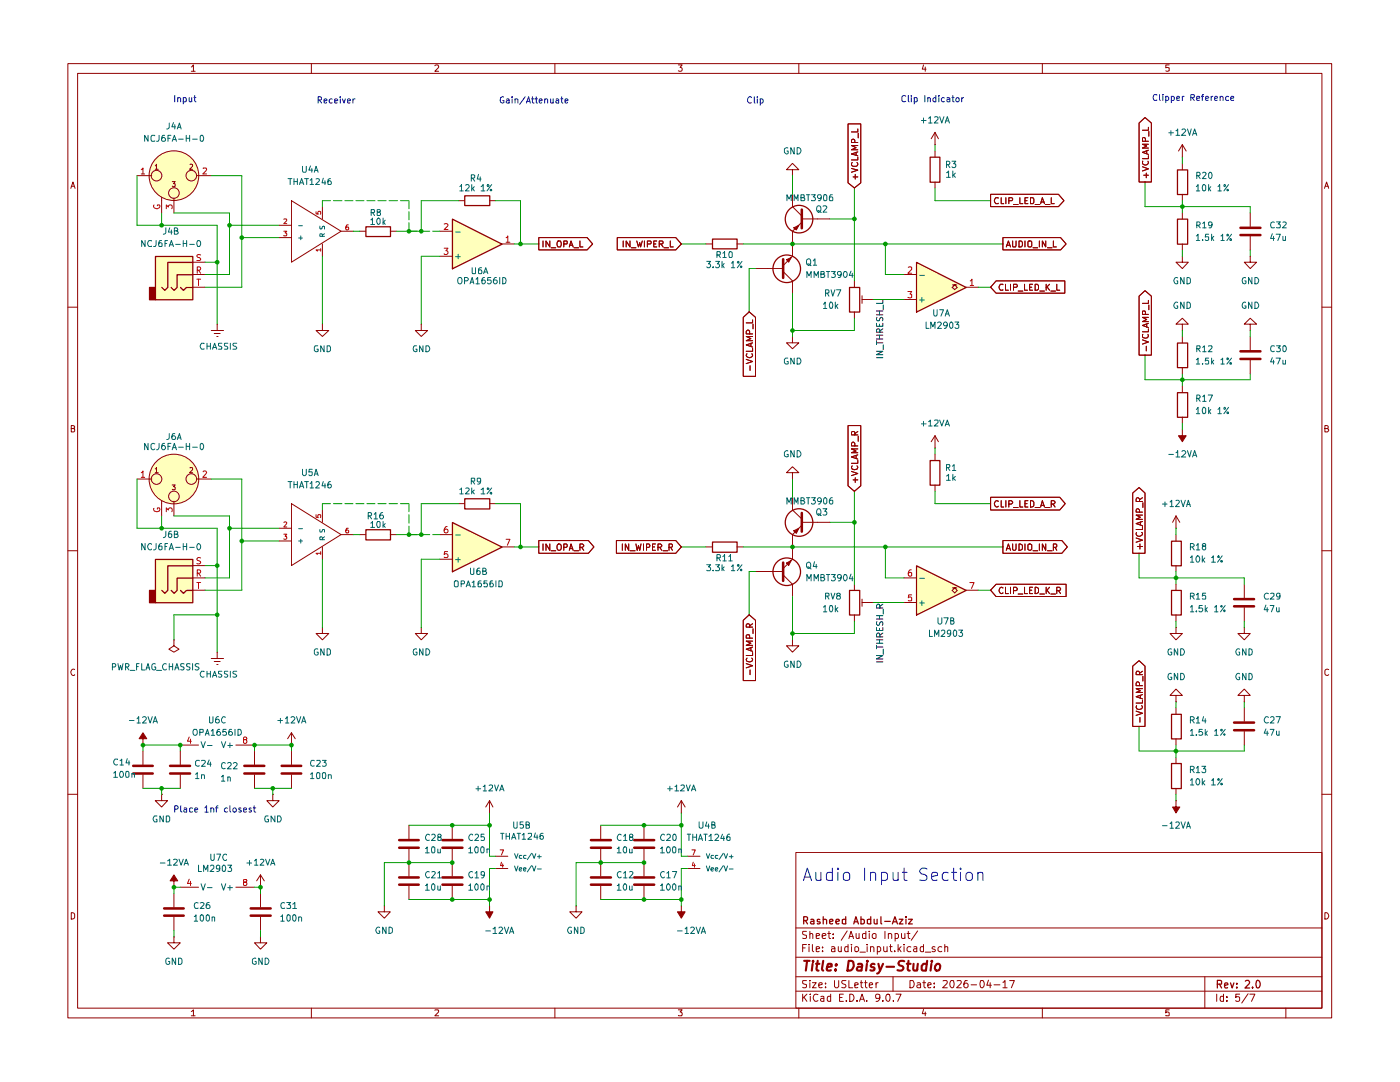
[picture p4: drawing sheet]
<svg xmlns="http://www.w3.org/2000/svg" width="279mm" height="216mm" viewBox="0 0 279 216" stroke-linecap="round" stroke-linejoin="round" font-family="sans-serif">
<g fill="none" stroke="#910000" stroke-width=".2">
<path d="M13.5 12.7h252.3v190.4h-252.3zM15.5 14.6h248.3v186.6h-248.3zM38.2 13.4l.4-.4v1.2M38.2 14.2h.7M62.1 12.7v1.9M86.8 13.1l.5-.1 .2 .2v.3l-.7 .7h.7M110.7 12.7v1.9M135.4 13h.7l-.4 .5h.4v.2v.4h-.7M159.4 12.7v1.9M184.3 13l-.2 .8h.7M184.7 13.4v.8M208 12.7v1.9"/>
<path d="M233.3 13h-.6v.5h.6v.6h-.6M256.6 12.7v1.9M14.1 37.6l.5-1.3 .4 1.3M14.2 37.2h.6M264.3 37.6l.4-1.3 .5 1.3M264.5 37.2h.6M13.5 61.3h2M263.8 61.3h2M14.2 85.5l.6-.1v-.4l-.6-.1v1.3h.5l.2-.2v-.4l-.3-.1M264.4 85.5l.6-.1v-.4l-.6-.1v1.3h.5l.3-.4-.4-.3M13.5 109.9h2M263.8 109.9h2"/>
<path d="M14.9 133.6l-.2-.1a.64 .64 0 0 0-.6 .7 .64 .64 0 0 0 .6 .6l.2-.2M265.2 133.6l-.4-.1-.4 .4v.5l.2 .3 .3 .1 .3-.2M13.5 158.5h2M263.8 158.5h2M158.8 170.1h105v31.1h-105zM14.2 182.1a.52 .52 0 0 1 .7 .4v.5a.52 .52 0 0 1-.7 .4zM158.8 197.8h105M158.8 194.9h105M158.8 191h105M158.8 185.2h105M160.2 198.4v1.4M160.2 189.1h.5"/>
<path d="M160.4 199l.6 .8M160.9 195.7h-.7v.5l.7 .3v.5h-.7M160.9 188.5h-.7v1.4M160.9 185.8l-.7 .1v.4l.7 .4v.5h-.7M161 198.4l-.8 .8M161.5 188.5h.1M161.5 188.9v1M161.6 195.7h.1M161.6 186.4l.2-.1h.3l.1 1M161.6 185.8v1.5M161.6 196.1v1M161.7 198.4v.1"/>
<path d="M161.7 198.8v1M162.1 196.1h.8l-.8 1h.8M162.1 188.5v1.2l.3 .2M162.9 189.4l.7-.2-.1-.2h-.6v.8h.6M162.9 186.8l.7-.2-.1-.3h-.6v.9h.6M163.2 198.5a.67 .67 0 0 0-.9 .5 .67 .67 0 0 0 .8 .7l.1-.1M163.4 196.6l.7-.2v-.2l-.4-.1-.3 .2 .1 .7h.6M163.8 198.9h.6v.9M164.1 186.8l.7-.2v-.3h-.5l-.2 .2 .1 .7h.6M164.2 189.7v.2M164.2 189v.1M164.4 199.2h-.4l-.3 .3 .3 .3 .4-.1"/>
<path d="M164.8 196.9v.2M164.8 196.2v.1M165.2 186.3h.6M165.4 185.8v1.2l.2 .3h.2M165.8 198.9l-.4-.1-.3 .3 .1 .6h.6M165.8 198.4v1.4M165.9 189h.6l.1 .9M166.3 187.1v.2M166.3 186.3v.2M166.5 195.7v1.1l.3 .3h.3l.3-.3v-1.1M166.6 189.2l-.7 .2v.4h.7M167.3 188.9v.8a.36 .36 0 0 0 .6 .1v-.1"/>
<path d="M167.6 199h.5M167.9 188.9v1M168.3 198.4h-.7v1.4h.7M168.8 195.7h-.7a.61 .61 0 0 0 .6 .8l.1 .3-.2 .3-.6-.1M168.9 199.6v.2M169.1 185.8l-1.2 1.8M169.2 189l-.4-.1-.2 .3 .1 .6h.5M169.2 188.5v1.4M169.4 195.7v1.4h.8M169.4 187.3l.4-1.5 .5 1.5M169.5 186.9h.8M169.6 198.4a.73 .73 0 0 1 .8 .7 .73 .73 0 0 1-.8 .7z"/>
<path d="M169.9 188.5h.1M169.9 188.9v1M170.6 196.6l.7-.2-.1-.2h-.6v.8h.6M170.6 189.1l.3-.2 .3 .1 .2 .2v.5a.45 .45 0 0 1-.8 0zM170.9 186.3v.9l.4 .1 .1-.2M171 199.6v.2M171.4 186.3v1M171.5 199.8l.5-1.4 .5 1.4M171.6 190h1.1M171.7 196.1h.5M171.7 199.4h.7M171.9 195.7v1.1l.3 .3"/>
<path d="M172.5 196.1h.6M172.7 195.7v1.1l.2 .3h.2M172.8 186.3h-.4l-.3 .1v.7l.3 .2 .4-.1M172.8 185.8v1.5M173 199.6v.2M173.1 188.5h.1M173.1 188.9v1M173.5 196.6l.7-.2-.2-.3-.4 .1-.1 .6 .2 .3 .4-.1M173.5 185.8v.1M173.5 186.3v1M173.7 189.1l.1-.1a.36 .36 0 0 1 .6 .1v.8M173.7 188.9v1"/>
<path d="M174.2 186.4l.2-.1 .4 .1-.1 .8a.45 .45 0 0 1-.6-.2zM174.8 196.1v1M175.1 189l.4-.1 .3 .3v.5l-.3 .2-.4-.1M175.1 188.9v1.5M175.3 196.1l-.4 .1-.1 .2M175.6 199l-.2 .2h-.6l-.1-.2 .1-.5h.7a1.05 1.05 0 0 1-.3 1.3h-.4M176.2 199.6v.2M176.4 188.9v.8a.37 .37 0 0 0 .3 .2 .37 .37 0 0 0 .3-.2M176.6 185.8v1.5M177 198.5h.5a1.01 1.01 0 0 1-.2 1.3h-.1a.93 .93 0 0 1-.2-1.3zM177 188.9v1M177.3 186.4l.1-.1a.36 .36 0 0 1 .6 .2v.8"/>
<path d="M177.3 186.3v1M177.5 188.9h.6M177.7 188.5v1.2l.4 .2M178.2 194.9v2.9M178.3 199.6v.2M178.6 189.7v.2M178.6 186.3h.5l.2 .3v.4l-.2 .3-.5-.1M178.6 186.3v1.5M178.8 198.4h1l-.6 1.4M179.2 188.5v1.4M179.4 189.3l.4 .6M179.8 188.9l-.6 .6"/>
<path d="M179.9 186.3v.7a.37 .37 0 0 0 .3 .3 .37 .37 0 0 0 .4-.2M180.4 188.5h.1M180.4 188.9v1M180.6 186.3v1M181 186.3h.6M181.3 185.8v1.2l.1 .3h.2M181.6 195.7h.6a.81 .81 0 0 1 .3 .9 .81 .81 0 0 1-.9 .5zM181.8 189h-.6l-.2 .2v.5a.52 .52 0 0 0 .8 .1M182.4 189h.6v.9M183 189.2l-.6 .2-.1 .2 .2 .3 .5-.1M183 196.2h.6l.1 .9M183.1 185.8l-1.2 1.8"/>
<path d="M183.7 196.4l-.5 .1-.2 .3 .2 .3 .5-.1M184.1 196.1h.6M184.3 189l-.4-.1-.3 .3 .1 .6h.6M184.3 188.5v1.4M184.4 195.7v1.1l.2 .3h.1M184.7 190h1.1M185.2 196.6l.6-.2-.1-.3-.5 .1v.6l.1 .3 .5-.1M186.4 196.9v.2M186.4 196.2v.1M186.6 189a.35 .35 0 0 0-.4-.1 .35 .35 0 0 0-.2 .3l.7 .5-.3 .2-.4-.1M188 189h-.6l-.2 .2v.5a.52 .52 0 0 0 .8 .1M188.2 195.7h.7l.2 .3-1 1.1h1"/>
<path d="M188.5 189.1l.2-.2 .4 .1v.9M188.5 188.5v1.4M189.7 195.7h.5a1.1 1.1 0 0 1-.1 1.4 .87 .87 0 0 1-.4-1.4zM191 195.7h.7l.2 .3-1 1.1h1M193 195.7h-.4a.99 .99 0 0 0 0 1.4h.4l.2-.3v-.4l-.2-.2h-.4l-.2 .2M193.8 196.5h1.1M195.7 195.7a.73 .73 0 0 1 .8 .6 .73 .73 0 0 1-.6 .8l-.2-.2-.1-.4zM197.3 195.6l-.4 1h1M197.6 196.1v1M198.4 196.5h1.2M200.1 196h.2l.3-.3v1.4M200.1 197.1h.9"/>
<path d="M201.5 195.7h.9l-.6 1.4M240.5 194.9v6.3M242.8 198.4v1.4M244.2 198.9l-.4-.1-.3 .3 .1 .6h.6M244.2 198.4v1.4M244.9 199.6v.2M244.9 198.9v.1M247.4 198.4h-.8v.6l.2-.1 .6 .1-.1 .7-.5 .1-.2-.2M249.1 198.3l-1.3 1.8M249.4 198.4h1l-.6 1.4M264.4 182.1a.65 .65 0 0 1 .8 .6 .65 .65 0 0 1-.8 .7zM38.2 201.8l.4-.3v1.2"/>
<path d="M38.2 202.7h.7M62.1 201.2v1.9M86.8 201.6l.7-.1v.2v.3l-.7 .7h.7M110.7 201.2v1.9M135.4 201.5h.7l-.4 .4 .4 .1v.2v.5l-.7-.1M159.4 201.2v1.9M184.3 201.4l-.2 .9h.7M184.7 201.9v.8M208 201.2v1.9M233.3 201.5h-.6v.6l.1-.2 .5 .2v.6l-.6-.1M256.6 201.2v1.9"/>
</g>
<g fill="none" stroke="#910000" stroke-width=".25">
<path d="M160.4 183.7l.7-.1 .1-.5-.3-.2h-.5v1.5M160.7 183.7l.5 .7M161.8 183.5l.5-.1 .1 .2v.8M162.4 183.8l-.6 .2 .1 .4 .5-.1M163.6 183.5h-.5v.4h.5l.1 .3-.3 .2-.3-.1M164.3 183.5l.4-.1 .3 .2v.8M164.3 182.9v1.5M165.6 183.9l.6-.1-.1-.4-.5 .2v.6l.2 .2 .4-.1M166.8 183.9l.7-.1-.2-.4h-.3l-.2 .2v.6l.2 .2 .4-.1M168.8 183.5h-.7v.8h.7M168.8 182.9v1.5M170.4 184.4l.4-1.5 .5 1.5"/>
<path d="M170.5 183.9h.7M171.8 183.5l.5-.1 .2 .3-.1 .6h-.6M171.8 182.9v1.5M173.8 183.5h-.7v.8h.7M173.8 182.9v1.5M174.5 183.4v.8l.1 .2 .4-.1M175 183.4v1M175.8 182.9v1.4l.2 .1M176.6 183.9h1.1M178.1 184.4l.5-1.5 .5 1.5M178.3 183.9h.6M179.4 183.4h.8l-.8 1h.8"/>
<path d="M180.8 182.9v.2M180.8 183.4v1M181.3 183.4h.8l-.8 1h.8M242.9 196.4h.8l.1-.6-.3-.2h-.6v1.5M243.4 196.4l.4 .7M244.4 196.6l.7-.1-.2-.4-.4 .1-.1 .7 .2 .2h.4M245.6 196.1l.3 1 .3-1M246.8 197v.1M246.8 196.2v.2M248.5 195.8l.6-.2 .3 .4-.9 1.1h.9M250 197v.1M250.7 195.8l.3-.2a.82 .82 0 0 1 .5 .8 .82 .82 0 0 1-.5 .7l-.3-.1v-.4z"/>
</g>
<g fill="none" stroke="#910000" stroke-width=".42">
<path d="M160.5 191.7h1.1M161.1 191.7l-.3 2M162.2 192.3l-.2 1.4M162.3 191.7v.2M162.9 192.3h.6M163.2 191.7l-.3 1.6 .1 .3 .4 .1M164.3 191.7l-.3 1.6 .3 .4M165.1 193l.9-.2v-.4l-.6-.1a1.25 1.25 0 0 0-.3 1.3h.7M166.7 193.4v.3M166.9 192.4l.1 .2h-.3l.2-.2-.1 .3M169.4 191.7l.7 .1a1.13 1.13 0 0 1 .2 1.3 1.13 1.13 0 0 1-1.2 .6zM171.2 192.4h.8l.1 .3-.2 1"/>
<path d="M172 192.8l-.7 .1-.3 .4 .2 .4 .7-.1M173 192.3l-.2 1.4M173.1 191.7v.2M174.5 192.4l-.4-.1-.3 .4 .1 .2 .6 .2v.5h-.8M175.3 192.3l.3 1.4M176.2 192.3l-.8 1.8-.4 .2M176.9 192.9h1.5M180.5 191.8a.8 .8 0 0 0-1.2 .4 .95 .95 0 0 0 .8 .6l.1 .1a.49 .49 0 0 1-.3 .8l-.8-.1M181 192.3h.7M181.3 191.7l-.2 1.6 .1 .3 .4 .1M182.3 192.3v1.3a.52 .52 0 0 0 .8-.2M183.2 192.3l-.2 1.4"/>
<path d="M185 192.4l-.6-.1-.5 .4 .1 .9h.8M185 191.7l-.2 2M185.9 192.3l-.2 1.4M186 191.7v.2M186.9 192.4l.4-.1 .4 .4-.3 .9h-.7a.88 .88 0 0 1 .2-1.2z"/>
</g>
<g fill="#ffffbc">
<path d="M31 111.6h7.4v8.6h-7.4z"/>
<path d="M90.3 104.2l9.9 4.9-9.9 4.9z"/>
<path d="M90.3 43.7l9.9 5-9.9 4.9z"/>
<path d="M31 51.1h7.4v8.7h-7.4z"/>
<path d="M182.9 112.9l9.9 4.9-9.9 4.9z"/>
<path d="M182.9 52.3l9.9 5-9.9 4.9z"/>
<circle cx="34.7" cy="95.6" r="5"/>
<circle cx="34.7" cy="35" r="5"/>
</g>
<path d="M126.6 175.1h4M126.6 176.5h4" fill="none" stroke="#910000" stroke-width=".51"/>
<path d="M128.5 172.1v2.7M128.5 176.8v2.7" fill="none" stroke="#910000" stroke-width=".2"/>
<path d="M136 180.8v1.1h.7l-.7 1.3-.8-1.3h.8z" fill="#910000"/>
<g fill="none" stroke="#910000" stroke-width=".2">
<path d="M97.7 159.8l-.8 1.2M97.7 159.8l.7 1.2M97.7 159.8v2.4M136 159.8l-.8 1.2M136 159.8l.7 1.2M136 159.8v2.4M90.3 164.7v2.7M90.3 169.4v5.4M90.3 176.8v2.7M97.7 162.2h.1M98.9 170.9h2.4M98.9 173.3h2.4"/>
<path d="M119.9 164.7v2.7M119.9 169.4v5.4M119.9 176.8v2.7M128.5 164.7v2.7M128.5 169.4v2.7M136 162.2h.1M115 180.8v1.1h1.2l-1.2 1.3-1.3-1.3h1.3M115 180.8h.1M136 180.8v1.1h-.8l.8 1.3 .7-1.3h-.7M136 180.8h.1"/>
</g>
<path d="M99.8 169.6h.7l-.4 1M100.1 172l-.2 .7h.6M100.3 172.4v.7" fill="none" stroke="#ba0000" stroke-width=".2"/>
<g fill="none" stroke="#006665" stroke-width=".2">
<path d="M102.7 170.3l.3 1 .4-1M102.7 172.8l.3 1 .4-1M103.6 173.5l.5-.1v-.3h-.4l-.1 .2v.3l.2 .2 .3-.1M104.1 170.7h-.4l-.1 .2 .1 .4h.4M104.5 173.5l.5-.1-.1-.3h-.3l-.1 .2v.3l.1 .2 .3-.1M105 170.7h-.4l-.1 .2 .1 .4h.4M106.1 170.3l-.9 1.2M106.1 172.7l-.9 1.3M106.3 170.3l.3 1 .3-1M106.3 172.8l.3 1 .3-1M107.3 170.9h.7M107.3 173.4h.7"/>
<path d="M107.6 170.6v.7"/>
</g>
<path d="M88.3 175.1h4M88.3 176.5h4M88.3 167.6h4M88.3 169.2h4M117.9 175.1h4M117.9 176.5h4M117.9 167.6h4M117.9 169.2h4M126.6 167.6h4M126.6 169.2h4" fill="none" stroke="#910000" stroke-width=".51"/>
<path d="M97.7 180.8v1.1h.7l-.7 1.3-.8-1.3h.8z" fill="#910000"/>
<path d="M64.3 125.2v1.2h1.3l-1.3 1.3-1.2-1.3h1.2M64.3 125.2h.1M97.7 180.8v1.1h-.8l.8 1.3 .7-1.3h-.7M97.7 180.8h.1" fill="none" stroke="#910000" stroke-width=".2"/>
<path d="M29.8 117.8h1.2v2.4h-1.2z" fill="#910000"/>
<path d="M92.7 39.1h5v1.9h-5zM73 45.3h4.9v1.9h-4.9zM90.3 43.7l9.9 5-9.9 4.9zM92.7 99.5h5v2.1h-5zM29.8 117.8h1.2v2.5h-1.2zM31 111.6h7.5v8.7h-7.5zM36 117.8l.6 .6 .6-.6h1.3M38.5 115.4h-3.2v2.4l-.5 .6-.6-.6M38.5 112.9h-5v4.9l-.6 .6-.6-.6M73 105.7h4.9v2h-4.9zM90.3 104.3l9.9 4.9-9.9 4.9z" fill="none" stroke="#910000" stroke-width=".25"/>
<g fill="none" stroke="#910000" stroke-width=".2">
<path d="M71.8 46.1h1.2M77.9 46.1h1.3M87.8 46.1h2.5M87.8 51.1h2.5M91.5 40h1.2M97.7 40h1.2M100.2 48.7h2.4M84.1 64.7v1.3h1.2l-1.2 1.1-1.2-1.1h1.2M84.1 64.7h.1M27.3 95.6h3M31 93.6l.2-.3v1M31 94.3h.6"/>
<path d="M32.3 99.9v3.1M34.4 96.8h.6l-.4 .3 .4 .1v.4h-.6M34.7 100v3M37.9 93.4l.5-.1v.4l-.6 .6h.6M39.2 95.6h3M38.4 112.9h2.5M38.4 115.3h2.5M38.4 117.8h2.5M55.7 105.4h2.5M55.7 107.9h2.5M58.2 100.5l9.9 6.2-9.9 6.2zM64.3 101.8v2.4"/>
<path d="M64.3 109.1v2.5M68.1 106.7h2.4M71.8 106.7h1.2M77.9 106.7h1.3M87.8 106.7h2.5M87.8 111.6h2.5M91.5 100.5h1.2M97.7 100.5h1.2M100.2 109.1h2.4M34.7 127.7v1.2l-1 .6 1 .6 1-.6-1-.6M34.7 127.7h.1M42.2 131.4h2.4"/>
<path d="M42.8 132h1.1M43.3 132.6h.2M43.3 130.1h.1M43.3 130.1v1.3M84.1 125.2v1.2h1.2l-1.2 1.3-1.2-1.3h1.2M84.1 125.2h.1M28.5 149.9v2.7M28.5 154.6v2.7"/>
<circle cx="31.2" cy="95.6" r="1.06"/>
<circle cx="34.7" cy="95.6" r="5"/>
<circle cx="34.7" cy="99.1" r="1.06"/>
<circle cx="38.2" cy="95.6" r="1.06"/>
</g>
<g fill="none" stroke="#ba0000" stroke-width=".2">
<path d="M88.6 49.5h.8l-.4 .5 .3 .1 .1 .4-.2 .3h-.4l-.2-.2M88.6 44.7l.6-.1 .2 .3-.8 .9h.8M101 47.4h.2l.1-.3v1.2M101 48.3h.8M28.2 94.3l.3-.3v1.2M28.2 95.2h.7M40.6 94.1l.4-.1 .2 .3-.7 .9h.7M30.7 101.4l-.1 .1a.64 .64 0 0 0 .6 .6 .64 .64 0 0 0 .7-.5l-.1-.3h-.4v.3M33.2 102.1v-.8l.4 .5 .1-.4h.6v.7M39.3 116.2h.7M39.4 114.4l.6-.1v-.5l-.6-.1v1.3M39.6 114.4l.4 .6"/>
<path d="M39.6 116.2v1.2M40 111.3l-.5-.1-.2 .3 .1 .3a.57 .57 0 0 1 .6 .6h-.7M56.6 104.2l.5-.1 .1 .2-.6 .9h.6M56.6 106.6h.6l-.3 .4h.2l.1 .4-.1 .2-.5-.1M63.1 102.7v.5l.4 .1v-.6h.4v.6M64 110.4h-.9l.2 .3M64 110.1v.6M69.5 105.4h-.3l-.2 .4 .1 .5h.4v-.5l-.3-.1-.2 .2M89.2 105.1a.72 .72 0 0 0-.6 .5 .72 .72 0 0 0 .3 .7h.4a.42 .42 0 0 0 0-.6 .42 .42 0 0 0-.6 0l-.1 .1M89.3 110.1h-.6l-.1 .6 .6-.2 .2 .2v.4l-.2 .1h-.6M101 107.6h.8l-.5 1.2"/>
</g>
<path d="M90.9 51.2h1M90.9 46.3h1M91.4 50.7v.9M59.6 105.5h.8M59.6 107.9h.8M60 107.6v.8M63.8 105.7l.1 .5h.3l.2-.5h.3l.1 .5M64.3 107.7v-.4l-.1-.2-.4 .1v.5h1M64.8 107.1l-.5 .3M90.9 111.7h1M90.9 106.8h1M91.4 111.2v1" fill="none" stroke="#006665" stroke-width=".2"/>
<path d="M26.6 152.8h3.9M26.6 154.3h3.9" fill="none" stroke="#910000" stroke-width=".51"/>
<path d="M28.5 146.2l.8 1.2h-.8v1.3v-1.3h-.7z" fill="#910000"/>
<g fill="none" stroke="#910000" stroke-width=".2">
<path d="M28.5 147.4h-.7l.7-1.2 .8 1.2h-.8v1.3M28.5 148.7h.1M36 149.9v2.7M36 154.6v2.7M36 148.7h3.6M47.1 148.7h3.7M50.8 149.9v2.7M50.8 154.6v2.7M58.2 148.7h.1M58.2 146.2l-.8 1.2M58.2 146.2l.7 1.2M58.2 146.2v2.5"/>
<path d="M34.7 178.3v2.7M52 178.3v2.7M34.7 186.9v1.2h1.3l-1.3 1.3-1.3-1.3h1.3M34.7 186.9h.1M34.7 183v2.7M52 186.9v1.2h1.3l-1.3 1.3-1.2-1.3h1.2M52 186.9h.1M52 183v2.7"/>
</g>
<path d="M33.9 152.8h4M33.9 154.3h4M48.8 152.8h3.9M48.8 154.3h3.9M32.8 181.3h3.9M32.8 182.7h3.9M50 181.3h4M50 182.7h4" fill="none" stroke="#910000" stroke-width=".51"/>
<path d="M37.8 147.1l-.4 .8h.8M38 147.5v.8M48.8 147.6l-.2-.1v-.3l.2-.1h.4v.5h-.4l-.2 .1v.5l.2 .1h.2l.3-.2-.1-.4-.2-.1" fill="none" stroke="#ba0000" stroke-width=".2"/>
<path d="M40.1 148l.5 1.2 .4-1.2M41.4 148.8h.9M44.2 148l.4 1.2 .4-1.2M45.5 148.8h.9M45.9 148.2v1" fill="none" stroke="#006665" stroke-width=".2"/>
<path d="M34.7 174.6l.8 1.2h-.8v1.2v-1.2h-.8z" fill="#910000"/>
<g fill="none" stroke="#910000" stroke-width=".2">
<path d="M55.7 45h2.5M55.7 47.4h2.5M58.2 40l9.9 6.1-9.9 6.2zM64.3 41.2v2.5M64.3 48.7v2.4M68.1 46.1h2.4M42.2 66h2.4M42.8 66.5h1.1M43.3 67.1h.2M43.3 64.7h.1M43.3 64.7v1.3M64.3 64.7v1.3h1.3l-1.3 1.1-1.2-1.1h1.2"/>
<path d="M64.3 64.7h.1M32.3 158.5v1.3h1.1l-1.1 1.2-1.3-1.2h1.3M32.3 158.5h.1M54.4 158.5v1.3h1.3l-1.3 1.2-1.1-1.2h1.1M54.4 158.5h.1M58.2 149.9v2.7M58.2 154.6v2.7M34.7 175.8h-.8l.8-1.2 .8 1.2h-.8v1.2M34.7 177h.1M36 177h3.6M47.1 177h3.7M52 177h.1"/>
<path d="M52 174.6l-.8 1.2M52 174.6l.7 1.2M52 174.6v2.4M81.6 164.7v2.7M81.6 169.4v5.4M81.6 176.8v2.7M76.7 180.8v1.1h1.2l-1.2 1.3-1.3-1.3h1.3M76.7 180.8h.1"/>
</g>
<path d="M56.6 43.8l.5-.1 .1 .2-.6 .7h.6M56.6 46.1h.6l-.3 .4 .3 .1-.1 .5-.5-.1M63.1 42.2v.5l.4 .1-.1-.4 .2-.2h.4l-.1 .6M64 49.9h-.9l.2 .2M64 49.6v.5M69.5 44.9h-.2a.7 .7 0 0 0-.1 1l.3-.1 .1-.3-.1-.2h-.4l-.1 .2M37.8 175.4l-.4 .9h.8M38 175.8v.9M48.8 176l-.2-.4 .6-.1v.4l-.6 .2v.5l.4 .1a.35 .35 0 0 0 .3-.3 .35 .35 0 0 0-.3-.4" fill="none" stroke="#ba0000" stroke-width=".2"/>
<path d="M59.6 45h.8M59.6 47.5h.8M60 47.1v.7M63.8 45.1v.5a.36 .36 0 0 0 .4 0 .36 .36 0 0 0 .1-.4h.5v.5M64.3 47.2v-.6l-.5 .1v.5h1M64.8 46.6l-.5 .3M40.1 176.4l.5 1.2 .4-1.2M41.4 177.1h.9M44.2 176.4l.4 1.2 .4-1.2M45.5 177.1h.9M45.9 176.7v.9" fill="none" stroke="#006665" stroke-width=".2"/>
<path d="M56.2 152.8h3.9M56.2 154.3h3.9M79.7 167.6h3.9M79.7 169.2h3.9M79.7 175.1h3.9M79.7 176.5h3.9" fill="none" stroke="#910000" stroke-width=".51"/>
<path d="M29.8 57.3h1.2v2.5h-1.2z" fill="#910000"/>
<g fill="none" stroke="#910000" stroke-width=".25">
<path d="M29.8 57.4h1.2v2.4h-1.2zM31 51.2h7.5v8.6h-7.5zM36 57.4l.6 .6 .6-.6h1.3M38.5 54.8h-3.2v2.6l-.5 .6-.6-.6M38.5 52.4h-5v5l-.6 .6-.6-.6M169.5 117.8h2.1v4.9h-2.1z"/>
<circle cx="157" cy="114.1" r="2.75"/>
</g>
<g fill="none" stroke="#910000" stroke-width=".2">
<path d="M27.3 35h3M31 33.1l.2-.3v1M31 33.8h.6M32.3 39.4v3.1M34.4 36.2h.6l-.4 .5h.4v.5h-.6M34.7 39.5v3M37.9 32.8h.5v.4l-.6 .6h.6M39.2 35h3M38.4 52.3h2.5M38.4 54.8h2.5M38.4 57.3h2.5M153.2 114h3.1"/>
<path d="M156.3 114.7l1.9 1.9M158.2 111.6l-1.9 1.9M170.5 116.6v1.2M172 119.5v1.5M170.5 122.7v1.2M172 120.2h2.2"/>
<circle cx="31.2" cy="35" r="1.06"/>
<circle cx="34.7" cy="35" r="5"/>
<circle cx="34.7" cy="38.5" r="1.06"/>
<circle cx="38.2" cy="35" r="1.06"/>
</g>
<path d="M28.2 33.9l.3-.4v1.2M28.2 34.7h.7M40.6 33.6l.5-.1 .1 .4-.7 .8h.7M30.7 40.9l-.1 .2a.6 .6 0 0 0 .7 .5 .6 .6 0 0 0 .5-.7h-.4v.2M33.2 41.7v-.8l.4 .4 .1-.3h.6v.7M39.3 55.7h.7M39.4 53.9l.6-.1v-.5h-.6v1.2M39.6 53.9l.4 .6M39.6 55.7v1.3M40 50.9h-.6l-.1 .2 .2 .3h.3l.2 .4-.1 .2h-.6" fill="none" stroke="#ba0000" stroke-width=".2"/>
<path d="M156.3 112.3v3.6" fill="none" stroke="#910000" stroke-width=".51"/>
<path d="M157 112.3l.9-.5-.5 1.1z" fill="#910000"/>
<path d="M150.8 114h2.4M157 112.3l.9-.5-.5 1.1zM158.2 109.1v2.5M158.2 116.6v2.4M158.2 101.8l1.8 1.7M160 104.2h3.1M160 104.8l-1.8 1.9" fill="none" stroke="#910000" stroke-width=".2"/>
<path d="M160 102.4v3.7" fill="none" stroke="#910000" stroke-width=".51"/>
<circle cx="159.5" cy="104.3" r="2.75" fill="none" stroke="#910000" stroke-width=".25"/>
<path d="M158.5 106l1-.6-.5 1.1z" fill="#910000"/>
<g fill="none" stroke="#910000" stroke-width=".2">
<path d="M107.5 47.4h9.7l1.1 1.3-1.1 1.2h-9.7zM108.4 48.1v1.2M109.7 48.1v1.2l-.7-1.2v1.2M110 49.4h.9M111.3 48.1h.5l.1 .2 .1 .5-.2 .5h-.5l-.1-.2v-.6zM112.5 48.7h.6l.1-.5-.7-.1v1.2M113.6 49.3l.4-1.2 .4 1.2M113.7 48.9h.6M114.6 49.4h.9M115.7 48.1v1.2h.6M148.3 63.3l1.2-1.1 1.3 1.1v11.8h-2.5zM148.9 71.7l1.3 .4-1.3 .5"/>
<path d="M149.1 70.6l-.2 .3a.61 .61 0 0 0 .8 .5 .61 .61 0 0 0 .4-.8h-.1M149.6 66.6l-.1-.6-.3-.1-.3 .2v.5h1.3M149.7 73v.9M149.9 68.5v.6M150.2 69.5v.6h-1.3M150.2 68.4l-1.3 .4 1.3 .5M150.2 67.1h-1.3l1 .5-1 .4h1.3M150.2 63.8v.6h-1.3M150.3 64.7v.9M158.2 67.1v1.3h1.2l-1.2 1.2-1.2-1.2h1.2M158.2 67.1h.1M158.2 94.3h1.2l-1.2-1.2-1.2 1.2h1.2v1.3"/>
<path d="M158.2 95.6h.1M158.2 99.2v2.6M169.2 84.9h2.6v12l-1.3 1.1-1.3-1.1zM169.9 94.1l1.3 .4-1.3 .4M170.1 93l-.2 .2a.65 .65 0 0 0 .7 .5 .65 .65 0 0 0 .6-.5l-.2-.2M170.3 95.8h.9M170.6 89v-.5l-.4-.3-.3 .3v.5h1.3M170.6 86.8v-.5l-.2-.2h-.3l-.2 .2v.5h1.3M170.7 95.3v1M170.9 90.9v.6M171.2 91.9v.6h-1.3M171.2 90.8l-1.3 .4 1.3 .4"/>
<path d="M171.2 89.6h-1.3l1 .4-1 .3h1.3M171.2 86.1l-.6 .4M171.3 87v1.1M107.5 107.9h9.9l1.1 1.2-1.1 1.3h-9.9zM108.4 108.5v1.3M109.7 108.5v1.3l-.7-1.3v1.3M110 109.9h.9M111.2 108.7l.3-.2 .3 .1a.77 .77 0 0 1-.1 1.2l-.4-.1a.92 .92 0 0 1-.1-1zM112.5 109.2h.5l.2-.2v-.3l-.2-.2h-.5v1.3M113.6 109.8l.4-1.3 .4 1.3M113.7 109.5h.6M114.6 109.9h.9"/>
<path d="M115.7 109.2h.5l.3-.4-.3-.3h-.5v1.3M116.1 109.2l.4 .6M123 107.9h11.9l1.1 1.2-1.1 1.3h-11.9zM124.2 108.5v1.3M125.5 108.5v1.3l-.7-1.3v1.3M125.7 109.9h1M126.9 108.5l.3 1.3 .2-.9 .3 .9 .2-1.3M128.4 108.5v1.3M129 109.2l.6-.1v-.5l-.6-.1v1.3M130.2 109.1h.4M130.8 108.5h-.6v1.3h.6M131.3 109.2h.5l.3-.4-.3-.3h-.5v1.3"/>
<path d="M131.7 109.2l.4 .6M132.3 109.9h1M133.5 109.2h.5l.2-.2v-.3l-.2-.2h-.5v1.3M133.9 109.2l.3 .6M140.9 109.1h1.3M147.1 109.1h1.2M158.2 106.7v2.4M158.4 105.9l1-.5-.5 1zM163.1 104.2h2.5M234.7 116.6v1.2M148.3 123.8l1.2-1.1 1.3 1.1v12h-2.5zM148.9 132.4l1.3 .4-1.3 .5"/>
<path d="M149.1 131.3l-.2 .3a.65 .65 0 0 0 .7 .5 .65 .65 0 0 0 .6-.5l-.2-.3M149.6 127.3l-.1-.6h-.4l-.2 .1v.5h1.3M149.6 125.1l-.1-.6h-.5l-.1 .6h1.3M149.7 133.7v.9M149.9 129.3v.6M150.2 130.2v.6h-1.3M150.2 129.1l-1.3 .4 1.3 .5M150.2 127.9h-1.3l1 .5-1 .4h1.3M150.2 124.5l-.6 .4M150.3 125.5v.9M158.2 127.7v1.2h1.2l-1.2 1.2-1.2-1.2h1.2M158.2 127.7h.1"/>
<path d="M226.1 132.9l1.2-1.1 1.2 1.1v12h-2.4zM227.4 136.8v-.5l-.2-.2h-.4l-.1 .7h1.3M227.4 134.6l-.1-.6-.5-.1-.1 .7h1.3M227.6 138.8v.6M228 139.7v.6h-1.3M228 138.6l-1.3 .4 1.3 .4M228 137.4h-1.3l.9 .4-.9 .4h1.3M228 133.9l-.6 .5M228.1 135v.9M234.7 125.2v1.2h1.3l-1.3 1.3-1.2-1.3h1.2M234.7 125.2h.1M234.7 138.8h1.3l-1.3-1.3-1.2 1.3h1.2v1.2"/>
<path d="M234.7 122.7v1.2M226.7 141.9l1.3 .4-1.3 .4M226.8 140.8l-.1 .3a.6 .6 0 0 0 .7 .5 .6 .6 0 0 0 .5-.7l-.1-.1M227.5 143.2v.9M234.7 140h.1M234.7 141.2v1.3M234.7 147.4v1.3M137.2 170.9h2.5M137.2 173.3h2.5"/>
</g>
<path d="M142.2 108.2h4.9v2h-4.9zM233.8 117.8h2v4.9h-2zM233.8 142.5h2v4.9h-2z" fill="none" stroke="#910000" stroke-width=".25"/>
<g fill="none" stroke="#0f0f0f" stroke-width=".2">
<path d="M174.9 130.8h1.3l-1.3 .7h1.3M174.9 125.2v.6h1.3v-.6M174.9 132.1h1.3M174.9 128.8v.7M174.9 129.1h1.3M174.9 128.4h1.3M174.9 127.7h1.3M174.9 123.5h1.3M174.9 122.8h1.3M175 124l-.1 .5 .3 .3 .3-.2 .3-.6 .3 .1v.7M175.5 122.8v.7M175.5 125.4v.4"/>
<path d="M175.5 127.7v.7M175.6 127.1l-.1-.7-.3-.1-.3 .3v.5h1.3M175.6 121.3l-.1-.7h-.3l-.3 .2v.5h1.3M176.2 126.3l-.6 .4M176.2 120.6l-.6 .4M176.3 121.6v.9M176.3 129.5v1.1"/>
</g>
<path d="M138.1 169.6h.7l-.5 1M138.3 172l-.1 .7h.6M138.6 172.4v.7" fill="none" stroke="#ba0000" stroke-width=".2"/>
<g fill="none" stroke="#006665" stroke-width=".2">
<path d="M141 170.3l.3 1 .3-1M141 172.8l.3 1 .3-1M141.9 173.5l.5-.1-.1-.3h-.3l-.1 .2v.3l.2 .2 .2-.1M142.4 170.7h-.4l-.1 .2 .1 .4h.4M142.7 173.5l.6-.1-.1-.3h-.4l-.1 .2v.3l.2 .2 .3-.1M143.3 170.7h-.5l-.1 .2 .1 .4h.5M144.4 170.3l-.9 1.2M144.4 172.7l-.9 1.3M144.5 170.3l.4 1 .3-1M144.5 172.8l.4 1 .3-1M145.5 170.9h.8M145.5 173.4h.8"/>
<path d="M146 170.6v.7"/>
</g>
<path d="M234.7 159.8v1.2h.8l-.8 1.2-.7-1.2h.7z" fill="#910000"/>
<g fill="none" stroke="#910000" stroke-width=".2">
<path d="M227.3 24.6l1.2-1.2 1.3 1.2v11.7h-2.5zM228 33.3l1.2 .4-1.2 .4M228.1 32.2l-.1 .5a.61 .61 0 0 0 .8 .2 .61 .61 0 0 0 .3-.7M228.3 35h.9M228.6 28.2l-.1-.7-.3-.1-.2 .2v.6h1.2M228.8 34.5v1M228.9 30.1v.5M229.2 31.1v.6h-1.2M229.2 30l-1.2 .4 1.2 .4M229.2 28.8h-1.2l.9 .3-.9 .4h1.2M229.2 25.4v.6h-1.2M229.3 26.2v1"/>
<path d="M236 31.3h.1M236 28.9v2.4M236 32.6v1.3M236 38.8v1.2M236 28.9l-.8 1.2M236 28.9l.7 1.2M123.2 47.4h11.7l1.1 1.3-1.1 1.2h-11.7zM124.4 48.1v1.2M125.7 48.1v1.2l-.7-1.2v1.2M126 49.4h.9M127.1 48.1l.3 1.2 .3-.9 .1 .9 .4-1.2M128.6 48.1v1.2"/>
<path d="M129.2 48.7h.6l.2-.4-.2-.2h-.6v1.2M130.5 48.7h.4M131.1 48.1h-.6v1.2h.6M131.6 48.7h.6l.1-.4-.1-.2h-.6v1.2M131.9 48.7l.4 .6M132.5 49.4h.9M133.8 48.1v1.2h.6M140.9 48.7h1.3M147.1 48.7h1.2M153.2 53.6h3.1M156.3 54.2l1.9 1.8M158.2 51.1l-1.9 1.9"/>
<path d="M227.3 59.1l1.2-1.1 1.3 1.1v11.8h-2.5zM229.2 59.9v.6h-1.2M236 51.1v1.2h1.1l-1.1 1.3-1.3-1.3h1.3M236 51.1h.1M236 42.5v1.2M236 48.7v1.2M249.5 51.1v1.2h1.3l-1.3 1.3-1.2-1.3h1.2M249.5 51.1h.1M249.5 42.5v2.7M249.5 47.2v2.7M228 67.8l1.2 .4-1.2 .5M228.1 66.7l-.1 .5a.61 .61 0 0 0 .8 .3 .61 .61 0 0 0 .3-.8"/>
<path d="M228.6 62.7l-.1-.6h-.4l-.1 .6h1.2M228.8 69.1v.9M228.9 64.7v.6M229.2 65.6v.6h-1.2M229.2 64.5l-1.2 .4 1.2 .5M229.2 63.3h-1.2l.9 .5-.9 .4h1.2M229.3 60.9v.9M236 64.7h1.1l-1.1-1.2-1.3 1.2h1.3v1.3M236 66h.1M236 67.1v1.3M236 73.3v1.3M236 77v1.3"/>
<path d="M249.5 64.7h1.3l-1.3-1.2-1.2 1.2h1.2v1.3M249.5 66h.1M249.5 67.1v2.7M249.5 71.9v2.7M226.1 98.4l1.2-1.1 1.2 1.1v12h-2.4zM228 99.3l-.6 .4M236 83.2v1.2M180.4 115.3h2.5M190 117.3h.5l-.5 .5 .5 .5 .5-.5-.5-.5h.5M192.8 117.8h2.4M198.8 116.6h14v2.4h-14l-1.1-1.2zM200.1 107.9h11.8l1.1 1.2-1.1 1.3h-11.8z"/>
<path d="M200.1 117.3l-.2-.1a.61 .61 0 0 0-.5 .7 .61 .61 0 0 0 .7 .5v-.1M200.7 117.2v1.2h.5M200.8 109.8l.4-1.3 .5 1.3M200.9 109.5h.6M201.7 117.2v1.2M202.1 108.5v1.1l.2 .2h.2l.3-.2v-1.1M202.3 117.9l.6-.1 .1-.4-.2-.2h-.5v1.2M203.2 118.5h.9M203.4 108.5h.2l.4 .4v.6l-.4 .3h-.2zM204.5 117.2v1.2h.6M204.6 108.5v1.3M205.1 108.7l.3-.2 .5 .2v.9l-.2 .2-.6-.2z"/>
<path d="M205.5 117.8h.4M206.1 117.2h-.6v1.2h.6M206.2 109.9h.9M206.6 117.2h.2l.5 .3v.6l-.5 .3h-.2zM207.4 108.5v1.3M207.5 118.5h.9M208.7 108.5v1.3l-.7-1.3v1.3M208.8 117.2v1.2M209 117.8l.5 .6M209 109.9h1M209.5 117.2l-.7 .7M209.7 118.5h.9"/>
<path d="M210.2 109.2h.5l.2-.2v-.3l-.2-.2h-.5v1.3M210.6 109.2l.3 .6M210.9 117.9l.7-.1 .1-.4-.3-.2h-.5v1.2M211.2 117.9l.5 .5M226.7 107.4l1.3 .4-1.3 .4M226.8 106.3a.58 .58 0 0 0 .6 .7 .58 .58 0 0 0 .5-.7h-.1M227 109h1M227.4 102.2v-.4l-.2-.3-.4 .1-.1 .6h1.3M227.4 100.1v-.5l-.2-.3-.4 .1-.1 .7h1.3M227.5 108.5v1.1M227.6 104.1v.6M228 105.1v.6h-1.3"/>
<path d="M228 104.1l-1.3 .4 1.3 .4M228 102.8h-1.3l.9 .4-.9 .4h1.3M228.1 100.3v1M234.7 105.4h.1M234.7 103v2.4M234.7 106.7v1.2M234.7 112.9v1.1M234.7 103l-.7 1.2M234.7 103l.8 1.2M248.3 116.6v2.7M180.4 120.2h2.5M248.3 138.8h1.2l-1.2-1.3-1.2 1.3h1.2v1.2"/>
<path d="M248.3 125.2v1.2h1.2l-1.2 1.3-1.2-1.3h1.2M248.3 125.2h.1M248.3 121.2v2.7M234.7 159.8v1.2h-.7l.7 1.2 .8-1.2h-.8M234.7 159.8h.1M234.7 151.1v1.2M234.7 157.3v1.2M248.3 140h.1M248.3 141.2v2.7M248.3 146v2.7"/>
</g>
<g fill="none" stroke="#910000" stroke-width=".25">
<path d="M235 33.9h2v4.9h-2zM142.2 47.7h4.9v2h-4.9zM235 43.7h2v5h-2zM235 78.4h2v4.9h-2zM235 68.4h2v5h-2zM182.9 112.9l9.9 4.9-9.9 4.9zM233.8 108h2v4.9h-2zM233.8 152.4h2v4.9h-2z"/>
<circle cx="157" cy="53.6" r="2.75"/>
</g>
<path d="M181.9 113.7a.72 .72 0 0 0-.6 .5 .72 .72 0 0 0 .2 .8l.4-.1v-.6l-.4-.1-.2 .3M181.9 118.7h-.5l-.1 .6 .1-.2h.4l.1 .2v.5h-.6M193.5 116.2h.9l-.5 1.2" fill="none" stroke="#ba0000" stroke-width=".2"/>
<path d="M183.6 115.4h.9M184 119.9v.9M183.6 120.3h.9" fill="none" stroke="#006665" stroke-width=".2"/>
<path d="M156.3 51.7v3.8M247.6 45.5h3.9M247.6 46.9h3.9M247.6 70.1h3.9M247.6 71.6h3.9M246.3 119.5h4M246.3 121h4M246.3 144.2h4M246.3 145.7h4" fill="none" stroke="#910000" stroke-width=".51"/>
<path d="M157 51.8l.9-.4-.5 .9z" fill="#910000"/>
<path d="M150.8 53.6h2.4M157 51.8l.9-.4-.5 .9zM158.2 48.7v2.4M158.2 56v2.5M158.2 41.2l1.8 1.9M160 43.7h3.1M160 44.4l-1.8 1.7" fill="none" stroke="#910000" stroke-width=".2"/>
<path d="M160 41.8v3.7" fill="none" stroke="#910000" stroke-width=".51"/>
<circle cx="159.5" cy="43.7" r="2.75" fill="none" stroke="#910000" stroke-width=".25"/>
<path d="M158.5 45.5l1-.5-.5 .9z" fill="#910000"/>
<g fill="none" stroke="#910000" stroke-width=".2">
<path d="M158.2 33.9h1.2l-1.2-1.3-1.2 1.3h1.2v1.1M158.2 35h.1M158.2 38.8v2.4M169.2 24.7h2.6v11.8l-1.3 1-1.3-1zM169.9 33.6l1.3 .3-1.3 .5M170.1 32.4l-.2 .4 .4 .4h.6l.2-.2 .1-.3-.2-.3M170.3 35.3h.9M170.6 28.4l-.1-.5h-.5l-.1 .5h1.3M170.7 34.8v.9M170.9 30.4v.6M171.2 31.3v.6h-1.3M171.2 30.3l-1.3 .4 1.3 .4"/>
<path d="M171.2 29h-1.3l1 .5-1 .4h1.3M171.2 25.7v.6h-1.3M171.3 26.6v.9M186.6 28.9h.1M186.6 26.4v2.5M186.6 30.1v1.2M186.6 36.3v1.2M186.6 26.4l-.8 1.3M186.6 26.4l.7 1.3M158.2 46.1v2.6M158.4 45.5l1-.5-.5 .9zM163.1 43.7h2.5"/>
<path d="M170.5 56v1.3M172 59v1.5M172 59.8h2.2M170.5 62.2v1.3"/>
</g>
<path d="M185.6 31.4h2v5h-2zM169.5 57.4h2.1v4.9h-2.1z" fill="none" stroke="#910000" stroke-width=".25"/>
<path d="M236 85.7v1.2h.7l-.7 1.2-.8-1.2h.8z" fill="#910000"/>
<g fill="none" stroke="#910000" stroke-width=".2">
<path d="M169.2 24.7h2.6v11.8l-1.3 1-1.3-1zM169.9 33.6l1.3 .3-1.3 .5M170.1 32.4l-.2 .4 .4 .4h.6l.2-.2 .1-.3-.2-.3M170.3 35.3h.9M170.6 28.4l-.1-.5h-.5l-.1 .5h1.3M170.7 34.8v.9M170.9 30.4v.6M171.2 31.3v.6h-1.3M171.2 30.3l-1.3 .4 1.3 .4M171.2 29h-1.3l1 .5-1 .4h1.3M171.2 25.7v.6h-1.3M171.3 26.6v.9"/>
<path d="M197.7 38.8h13.5l1.1 1.2-1.1 1.2h-13.5zM199.2 39.5h-.5l-.2 .5 .2 .6h.5M199.8 39.5v1.1h.5M200.7 39.5v1.1M203.5 39.5v1.1h.6M205.1 39.5h-.5v1.1h.5M205.7 39.5h.5l.1 .2v.7l-.1 .2h-.5zM209.8 39.5v1.1h.6M227.3 24.6l1.2-1.2 1.3 1.2v11.7h-2.5zM228 33.3l1.2 .4-1.2 .4M228.1 32.2l-.1 .5a.61 .61 0 0 0 .8 .2 .61 .61 0 0 0 .3-.7M228.3 35h.9"/>
<path d="M228.6 28.2l-.1-.7-.3-.1-.2 .2v.6h1.2M228.8 34.5v1M228.9 30.1v.5M229.2 31.1v.6h-1.2M229.2 30l-1.2 .4 1.2 .4M229.2 28.8h-1.2l.9 .3-.9 .4h1.2M229.2 25.4v.6h-1.2M229.3 26.2v1M107.5 47.4h9.7l1.1 1.3-1.1 1.2h-9.7zM108.4 48.1v1.2M109.7 48.1v1.2l-.7-1.2v1.2M110 49.4h.9"/>
<path d="M111.3 48.1h.5l.1 .2 .1 .5-.2 .5h-.5l-.1-.2v-.6zM112.5 48.7h.6l.1-.5-.7-.1v1.2M113.6 49.3l.4-1.2 .4 1.2M113.7 48.9h.6M114.6 49.4h.9M115.7 48.1v1.2h.6M123.2 47.4h11.7l1.1 1.3-1.1 1.2h-11.7zM124.4 48.1v1.2M125.7 48.1v1.2l-.7-1.2v1.2M126 49.4h.9M127.1 48.1l.3 1.2 .3-.9 .1 .9 .4-1.2M128.6 48.1v1.2"/>
<path d="M129.2 48.7h.6l.2-.4-.2-.2h-.6v1.2M130.5 48.7h.4M131.1 48.1h-.6v1.2h.6M131.6 48.7h.6l.1-.4-.1-.2h-.6v1.2M131.9 48.7l.4 .6M132.5 49.4h.9M133.8 48.1v1.2h.6M180.4 59.8h2.5M180.4 54.8h2.5M190 56.9h.5l-.5 .5 .5 .4 .5-.4-.5-.5h.5M192.8 57.3h2.4M198.8 56h13.7v2.5h-13.7l-1.1-1.2z"/>
<path d="M200.1 47.4h11.6l1.1 1.3-1.1 1.2h-11.6zM200.1 56.8l-.5-.1-.2 .5 .2 .7 .5-.1M200.7 56.7v1.2h.5M200.8 49.3l.4-1.2 .5 1.2M200.9 48.9h.6M201.3 40h.6l.2-.4-.2-.1h-.6v1.1M201.7 56.7v1.2M202.1 48.1l.1 1.2h.5l.1-1.2M202.3 57.3h.6l.1-.2-.1-.3-.6-.1v1.2M202.3 40.8h.9M203.2 58.1h.9M203.4 48.1h.4l.2 .2v.7l-.2 .3h-.4z"/>
<path d="M204.5 56.7v1.2h.6M204.6 48.1v1.2M204.6 40h.4M205.1 48.3l.2-.2h.4l.2 .2v.8l-.2 .2h-.4l-.2-.2zM205.5 57.3h.4M206.1 56.7h-.6v1.2h.6M206.2 49.4h.9M206.6 56.7h.4l.3 .3v.7l-.3 .2h-.4zM206.6 40.8h.9M207.4 48.1v1.2M207.5 58.1h.9M207.7 40.6l.3-1.1 .4 1.1"/>
<path d="M207.8 40.3h.6M208.6 40.8h.9M208.7 48.1v1.2l-.7-1.2v1.2M208.8 56.7v1.2M209 57.2l.5 .7M209 49.4h1M209.5 56.7l-.7 .7M209.7 58.1h.9M210.2 48.1v1.2h.6M210.9 56.7v1.2h.6M227.3 59.1l1.2-1.1 1.3 1.1v11.8h-2.5zM229.2 59.9v.6h-1.2"/>
<path d="M148.3 63.3l1.2-1.1 1.3 1.1v11.8h-2.5zM148.9 71.7l1.3 .4-1.3 .5M149.1 70.6l-.2 .3a.61 .61 0 0 0 .8 .5 .61 .61 0 0 0 .4-.8h-.1M149.6 66.6l-.1-.6-.3-.1-.3 .2v.5h1.3M149.7 73v.9M149.9 68.5v.6M150.2 69.5v.6h-1.3M150.2 68.4l-1.3 .4 1.3 .5M150.2 67.1h-1.3l1 .5-1 .4h1.3M150.2 63.8v.6h-1.3M150.3 64.7v.9M228 67.8l1.2 .4-1.2 .5"/>
<path d="M228.1 66.7l-.1 .5a.61 .61 0 0 0 .8 .3 .61 .61 0 0 0 .3-.8M228.6 62.7l-.1-.6h-.4l-.1 .6h1.2M228.8 69.1v.9M228.9 64.7v.6M229.2 65.6v.6h-1.2M229.2 64.5l-1.2 .4 1.2 .5M229.2 63.3h-1.2l.9 .5-.9 .4h1.2M229.3 60.9v.9M169.2 84.9h2.6v12l-1.3 1.1-1.3-1.1zM169.9 94.1l1.3 .4-1.3 .4M170.1 93l-.2 .2a.65 .65 0 0 0 .7 .5 .65 .65 0 0 0 .6-.5l-.2-.2M170.3 95.8h.9"/>
<path d="M170.6 89v-.5l-.4-.3-.3 .3v.5h1.3M170.6 86.8v-.5l-.2-.2h-.3l-.2 .2v.5h1.3M170.7 95.3v1M170.9 90.9v.6M171.2 91.9v.6h-1.3M171.2 90.8l-1.3 .4 1.3 .4M171.2 89.6h-1.3l1 .4-1 .3h1.3M171.2 86.1l-.6 .4M171.3 87v1.1M186.6 89.4h.1M186.6 86.9l-.8 1.2M186.6 86.9l.7 1.2"/>
<path d="M186.6 86.9v2.5M186.6 90.6v1.3M186.6 96.8v1.2M197.7 99.2h13.8l1.1 1.3-1.1 1.3h-13.8zM199.8 99.9v1.3h.5M200.7 99.9v1.3M203.5 99.9v1.3h.6M205.1 99.9h-.5v1.3h.5M205.7 99.9a.52 .52 0 0 1 .6 .3v.6a.52 .52 0 0 1-.6 .4zM226.1 98.4l1.2-1.1 1.2 1.1v12h-2.4zM228 99.3l-.6 .4M236 85.7v1.2h-.8l.8 1.2 .7-1.2h-.7"/>
<path d="M236 85.7h.1M107.5 107.9h9.9l1.1 1.2-1.1 1.3h-9.9zM108.4 108.5v1.3M109.7 108.5v1.3l-.7-1.3v1.3M110 109.9h.9M111.2 108.7l.3-.2 .3 .1a.77 .77 0 0 1-.1 1.2l-.4-.1a.92 .92 0 0 1-.1-1zM112.5 109.2h.5l.2-.2v-.3l-.2-.2h-.5v1.3M113.6 109.8l.4-1.3 .4 1.3M113.7 109.5h.6M114.6 109.9h.9M115.7 109.2h.5l.3-.4-.3-.3h-.5v1.3M116.1 109.2l.4 .6"/>
<path d="M123 107.9h11.9l1.1 1.2-1.1 1.3h-11.9zM124.2 108.5v1.3M125.5 108.5v1.3l-.7-1.3v1.3M125.7 109.9h1M126.9 108.5l.3 1.3 .2-.9 .3 .9 .2-1.3M128.4 108.5v1.3M129 109.2l.6-.1v-.5l-.6-.1v1.3M130.2 109.1h.4M130.8 108.5h-.6v1.3h.6M131.3 109.2h.5l.3-.4-.3-.3h-.5v1.3M131.7 109.2l.4 .6M132.3 109.9h1"/>
<path d="M133.5 109.2h.5l.2-.2v-.3l-.2-.2h-.5v1.3M133.9 109.2l.3 .6M198.8 116.6h14v2.4h-14l-1.1-1.2zM199.2 100.1l-.2-.2a.65 .65 0 0 0-.5 .6 .65 .65 0 0 0 .5 .7l.2-.2M200.1 107.9h11.8l1.1 1.2-1.1 1.3h-11.8zM200.1 117.3l-.2-.1a.61 .61 0 0 0-.5 .7 .61 .61 0 0 0 .7 .5v-.1M200.7 117.2v1.2h.5M200.8 109.8l.4-1.3 .5 1.3M200.9 109.5h.6M201.3 100.6h.5l.3-.4-.3-.3h-.5v1.3M201.7 117.2v1.2M202.1 108.5v1.1l.2 .2h.2l.3-.2v-1.1"/>
<path d="M202.3 117.9l.6-.1 .1-.4-.2-.2h-.5v1.2M202.3 101.3h.9M203.2 118.5h.9M203.4 108.5h.2l.4 .4v.6l-.4 .3h-.2zM204.5 117.2v1.2h.6M204.6 100.5h.4M204.6 108.5v1.3M205.1 108.7l.3-.2 .5 .2v.9l-.2 .2-.6-.2zM205.5 117.8h.4M206.1 117.2h-.6v1.2h.6M206.2 109.9h.9M206.6 117.2h.2l.5 .3v.6l-.5 .3h-.2z"/>
<path d="M206.6 101.3h.9M207.4 108.5v1.3M207.5 118.5h.9M207.7 101.2l.3-1.3 .4 1.3M207.8 100.8h.6M208.6 101.3h.9M208.7 108.5v1.3l-.7-1.3v1.3M208.8 117.2v1.2M209 117.8l.5 .6M209 109.9h1M209.5 117.2l-.7 .7M209.7 118.5h.9"/>
<path d="M209.8 100.6h.5l.3-.4-.3-.3h-.5v1.3M210.1 100.6l.5 .6M210.2 109.2h.5l.2-.2v-.3l-.2-.2h-.5v1.3M210.6 109.2l.3 .6M210.9 117.9l.7-.1 .1-.4-.3-.2h-.5v1.2M211.2 117.9l.5 .5M226.7 107.4l1.3 .4-1.3 .4M226.8 106.3a.58 .58 0 0 0 .6 .7 .58 .58 0 0 0 .5-.7h-.1M227 109h1M227.4 102.2v-.4l-.2-.3-.4 .1-.1 .6h1.3M227.4 100.1v-.5l-.2-.3-.4 .1-.1 .7h1.3M227.5 108.5v1.1"/>
<path d="M227.6 104.1v.6M228 105.1v.6h-1.3M228 104.1l-1.3 .4 1.3 .4M228 102.8h-1.3l.9 .4-.9 .4h1.3M228.1 100.3v1M148.3 123.8l1.2-1.1 1.3 1.1v12h-2.5zM148.9 132.4l1.3 .4-1.3 .5M149.1 131.3l-.2 .3a.65 .65 0 0 0 .7 .5 .65 .65 0 0 0 .6-.5l-.2-.3M149.6 127.3l-.1-.6h-.4l-.2 .1v.5h1.3M149.6 125.1l-.1-.6h-.5l-.1 .6h1.3M149.7 133.7v.9M149.9 129.3v.6"/>
<path d="M150.2 130.2v.6h-1.3M150.2 129.1l-1.3 .4 1.3 .5M150.2 127.9h-1.3l1 .5-1 .4h1.3M150.2 124.5l-.6 .4M150.3 125.5v.9M226.1 132.9l1.2-1.1 1.2 1.1v12h-2.4zM227.4 136.8v-.5l-.2-.2h-.4l-.1 .7h1.3M227.4 134.6l-.1-.6-.5-.1-.1 .7h1.3M227.6 138.8v.6M228 139.7v.6h-1.3M228 138.6l-1.3 .4 1.3 .4M228 137.4h-1.3l.9 .4-.9 .4h1.3"/>
<path d="M228 133.9l-.6 .5M228.1 135v.9M226.7 141.9l1.3 .4-1.3 .4M226.8 140.8l-.1 .3a.6 .6 0 0 0 .7 .5 .6 .6 0 0 0 .5-.7l-.1-.1M227.5 143.2v.9"/>
</g>
<g fill="none" stroke="#0f0f0f" stroke-width=".2">
<path d="M176.2 59.9v.6h-1.3M174.9 70.1h1.3l-1.3 .7h1.3M174.9 64.5v.6h1.3v-.6M174.9 71.4h1.3M174.9 68v.7M174.9 68.4h1.3M174.9 67.6h1.3M174.9 66.9h1.3M174.9 62.8h1.3M174.9 62.1h1.3M175 63.3l-.1 .5 .2 .2h.3l.4-.7 .4 .3-.1 .4M175.5 62.1v.7"/>
<path d="M175.5 64.7v.4M175.5 66.9v.7M175.6 66.3l-.1-.6h-.5l-.1 .6h1.3M176.2 65.6l-.6 .4M176.3 60.9v.9M176.3 68.8v1"/>
</g>
<path d="M182.9 52.4l9.9 5-9.9 4.9zM185.6 91.9h2v4.9h-2z" fill="none" stroke="#910000" stroke-width=".25"/>
<path d="M181.2 58.2h.7l-.3 .5 .3 .1v.5h-.7M181.3 53.3h.6v.5l-.7 .7h.7M193.6 56l.4-.3v1.3M193.6 57h.7" fill="none" stroke="#ba0000" stroke-width=".2"/>
<path d="M183.6 59.9h.9M183.6 54.9h.9M184 59.3v1" fill="none" stroke="#006665" stroke-width=".2"/>
<g fill="none" stroke="#090" stroke-width=".2">
<path d="M27.3 35v10h16v19.7M42.2 35h6.1v22.3h-7.4M158.2 35v3.8M170.5 37.5v18.5M186.6 37.5v2.5h11.1M186.6 28.9v1.2M228.5 36.3v4.9h21v1.3M236 31.3v1.3M32.3 42.5v2.5M34.7 42.5h11.1v12.3h-4.9M40.9 52.3h2.4M45.8 45h9.9"/>
<path d="M48.3 47.4h7.4M64.3 51.1v13.6M66 40h-1.7v1.2M66.5 40h1.7M68.8 40h1.6M70.5 46.1h1.3M71 40h1.6M73.2 40h1.6M75.4 40h1.6M77.6 40h1.7M79.2 46.1h6.6M79.9 40h1.6"/>
<path d="M81.6 40v1.7M81.6 42.2v1.7M81.6 44.4v1.7M86.4 46.1h1.4M87.8 51.1h-3.7v13.6M91.5 40h-7.4v6.1M98.9 40h5v8.7M102.6 48.7h4.9M136 48.7h4.9M148.3 48.7h51.8M150.8 53.6h-1.3v8.6M158.2 58.5v8.6"/>
<path d="M165.6 43.7h4.9M174.2 59.8h6.2M176.7 48.7v6.1h3.7M195.2 57.3h2.5M236 40v2.5M236 49.9v1.2M249.5 49.9v1.2M170.5 63.5v2.5h-12.3M228.5 70.9v4.9h21v-1.2M236 66v1.1M236 74.6v2.4M249.5 66v1.1"/>
<path d="M27.3 95.6v9.8h16v24.7M42.2 95.6h6.1v22.2h-7.4M158.2 95.6v3.6M170.5 98v18.6M186.6 98v2.5h11.1M186.6 89.4v1.2M236 84.4v1.3M32.3 103v2.4M34.7 103h11.1v12.3h-4.9M40.9 112.9h2.4M45.8 105.4h9.9M48.3 107.9h7.4"/>
<path d="M64.3 111.6v13.6M66 100.5h-1.7v1.3M66.5 100.5h1.7M68.8 100.5h1.6M70.5 106.7h1.3M71 100.5h1.6M73.2 100.5h1.6M75.4 100.5h1.6M77.6 100.5h1.7M79.2 106.7h6.6M79.9 100.5h1.6M81.6 100.5v1.6"/>
<path d="M81.6 102.7v1.7M81.6 105v1.6M86.4 106.7h1.4M87.8 111.6h-3.7v13.6M91.5 100.5h-7.4v6.2M98.9 100.5h5v8.6M102.6 109.1h4.9M136 109.1h4.9M148.3 109.1h51.8M150.8 114h-1.3v8.7M158.2 119v8.7M165.6 104.2h4.9"/>
<path d="M176.7 109.1v6.2h3.7M195.2 117.8h2.5M227.3 110.4v4.9h21v1.3M234.7 105.4v1.3M234.7 114v2.6M43.3 122.7h-8.6v5M170.5 123.9v2.5h-12.3M174.2 120.2h6.2M234.7 123.9v1.3M248.3 123.9v1.3M28.5 149.9v-1.2h7.5v1.2M28.5 157.3h7.5"/>
<path d="M32.3 157.3v1.2M50.8 149.9v-1.2h7.4v1.2M50.8 157.3h7.4M54.4 157.3v1.2M227.3 144.9v5h21v-1.2M234.7 140v1.2M234.7 148.7v2.4M234.7 158.5v1.3M248.3 140v1.2M36 177h-1.3v1.3M50.8 177h1.2v1.3M81.6 179.5h16.1"/>
<path d="M81.6 164.7h16.1M90.3 172.1h-13.6v8.7M97.7 162.2v8.7h1.2M98.9 173.3h-1.2v7.5M119.9 179.5h16.1M119.9 164.7h16.1M128.5 172.1h-13.5v8.7M136 162.2v8.7h1.2M137.2 173.3h-1.2v7.5M34.7 185.7v1.2M52 185.7v1.2"/>
</g>
<g fill="none" stroke="#000bc9" stroke-width=".2">
<path d="M34.9 19v1.3M35.5 19.6l.1-.1 .5 .1v.7M35.5 19.5v.8M36.6 19.6l.4-.1 .2 .1v.6h-.6M36.6 19.5v1.2M37.8 19.5v.7h.5M38.3 19.5v.8M38.7 19.5h.4M38.9 19v1.1l.2 .2M63.5 20l.6-.1v-.5l-.6-.1v1.3M63.8 20l.4 .6M66.3 19.8l-.3-.1-.3 .3 .1 .5h.5"/>
<path d="M67.9 19.3v.2M67.9 19.7v.9M68.3 19.7l.4 .9 .2-.9M70.4 19.7v.9M70.9 19.7l-.5 .3M100.5 19.4l-.1-.1a.64 .64 0 0 0-.6 .6 .64 .64 0 0 0 .5 .7l.3-.1v-.4h-.3M101.1 19.8h.5v.8M102.2 19.3v.2M102.2 19.7v.9M102.8 19.9l.2-.2 .4 .2v.7M102.8 19.7v.9M104.8 19.3l-1.1 1.5"/>
<path d="M106.1 19.7h.5M106.3 19.3v1.1l.3 .2M106.8 19.7h.5M107 19.3v1.2l.3 .1M108.7 19.9l.2-.2 .4 .2v.7M108.7 19.7v.9M109.9 19.7v.8h.5M110.4 19.7v.9M111 19.8l.3-.1 .2 .2v.7M111.9 19.7h.4M112.1 19.3v1.1l.2 .2M149.9 19.5v-.1a.58 .58 0 0 0-.7 .5 .58 .58 0 0 0 .7 .6"/>
<path d="M150.5 19.3v1.2l.2 .1M151.1 19.3v.2M151.1 19.7v.9M151.7 19.8h.5l.1 .5a.36 .36 0 0 1-.6 .2M151.7 19.7v1.3M180.8 19.2l-.3-.2-.4 .2-.1 .9a.52 .52 0 0 0 .8 .1M181.3 19v1.1l.1 .2M181.9 19v.2M181.9 19.5v.8M182.5 19.6l.4-.1 .1 .1v.6h-.5M182.5 19.5v1.2M184.6 19v1.3"/>
<path d="M185.2 19.6l.1-.1 .4 .1v.7M185.2 19.5v.8M186.8 19.6l-.4-.1-.2 .2 .1 .5h.5M186.8 19v1.3M187.4 19v.2M187.4 19.5v.8M188.5 19.6l-.4-.1-.2 .2 .1 .5h.5M189 19.6l.4-.1 .2 .1v.7M189.6 19.8l-.6 .1v.3h.6M190 19.5h.4M190.2 19v1.2l.2 .1M191 19.5l.3 .1 .1 .1v.4l-.2 .2-.4-.1v-.1v-.4z"/>
<path d="M191.9 19.5v.8M192.3 19.5l-.4 .2M230.9 19l-.5-.1a.61 .61 0 0 0-.3 .8 .61 .61 0 0 0 .8 .3M231.4 18.9v1l.2 .2M232.1 18.9v.1M232.1 19.2v.9M232.7 19.3l.3-.1 .3 .3-.1 .5h-.5M232.7 19.2v1.3M233.8 19.3l.3-.1 .3 .3-.1 .5h-.5M233.8 19.2v1.3M234.9 19.6h.5v-.3h-.5v.7h.5M236 19.2v.9"/>
<path d="M236.3 19.2l-.3 .3M237.7 19.5h.5l.1-.5-.6-.1v1.2M237.9 19.5l.4 .6M238.8 19.6h.6l-.1-.4-.5 .1v.7h.5M239.8 19.2h.4M240.2 18.9l-.3 .1v1.1M240.6 19.6l.6-.1a.36 .36 0 0 0-.6-.2v.7h.5M241.7 19.2v.9M242.1 19.2l-.4 .3M242.4 19.6h.6l-.2-.4-.3 .1-.1 .6 .2 .2 .3-.1M243.5 19.4l.2-.2 .3 .1 .1 .8M243.5 19.2v.9"/>
<path d="M245.2 19.3h-.5l-.1 .5a.36 .36 0 0 0 .6 .2M245.6 19.6h.6v-.3l-.4-.1-.2 .3v.4l.2 .2 .4-.1M64.7 20.1h.6l-.1-.3h-.5v.7h.5M66.8 20.1h.6l-.1-.3h-.5v.7h.5M69.3 20.1h.6l-.1-.4-.5 .2v.5l.2 .2 .3-.1M101.6 20.1h-.3l-.3 .2 .3 .3 .3-.1M105.1 20.6l.4-1.3 .3 1.3M105.2 20.2h.5M107.6 20.1h.6l-.2-.4-.4 .2v.5l.2 .2 .3-.1M111.5 20.1h-.4l-.2 .2 .2 .3 .4-.1M112.8 20.1h.6l-.1-.3h-.5v.7h.5M34.9 161.5l.6-.1v-.5l-.6-.1v1.2"/>
<path d="M36.1 160.8v1.1l.2 .1M36.7 161.3h.6v.7M37.3 161.5h-.5l-.1 .3 .1 .2h.5M38.4 161.3l-.4-.1-.2 .2v.6h.6M38.9 161.6l.6-.1-.2-.3-.4 .2v.5l.1 .1h.4M40.9 161.2l.3-.4v1.2M40.9 162h.7M42.1 161.4l.1-.2 .5 .2v.6M42.1 161.2v.8M43 161.2h.5M43.5 160.8l-.3 .2v1M45.4 161.3l-.4-.1-.2 .3 .1 .5h.5"/>
<path d="M45.9 160.8v1.1l.2 .1M46.5 161.5l.2-.3 .4 .1v.7h-.5zM48.1 161.3h-.4v.2l.3 .1 .2 .3-.2 .1h-.3M48.6 161.6l.6-.1v-.2l-.4-.1-.2 .2v.5l.2 .1h.4M50.1 161.3l-.2-.1-.2 .3 .5 .4-.2 .1h-.3M50.5 161.2h.6M50.7 160.8v1.1l.4 .1M160.4 175.7l.7-2.5 .9 2.5M160.5 175h1.2M162.8 174.1v1.2a.6 .6 0 0 0 1 .2M163.8 174.1v1.6M166.1 174.2h-1l-.2 .3 .1 1a1.02 1.02 0 0 0 1.1 .1"/>
<path d="M166.1 173.2v2.5M167.2 173.2v.3l.2-.1-.2-.2v.3M167.2 174.1v1.6M168.4 174.3l.3-.2h.5l.3 .2v1.2l-.3 .2-.8-.2zM172.5 173.2v2.5M173.7 174.3a.57 .57 0 0 1 .6-.2 .57 .57 0 0 1 .4 .3v1.3M173.7 174.1v1.6M175.9 174.2l.8-.1 .4 .4-.1 1-.3 .2-.8-.1M175.9 174.1v2.4M178.2 174.1v1.2a.6 .6 0 0 0 1 .2M179.2 174.1v1.6M180.1 174.1h.9"/>
<path d="M180.4 173.2v2.1l.1 .3 .5 .1M185 173.4l-.3-.2h-.6l-.4 .3a.53 .53 0 0 0-.1 .6 .53 .53 0 0 0 .5 .3 .87 .87 0 0 1 .9 .9l-.1 .2-.3 .2-1-.1M185.9 174.9l1.2-.2-.1-.5-.7-.1-.4 .3v.9l.2 .3h.9M189.2 174.2a.84 .84 0 0 0-1.2 .3v.8l.2 .2a.92 .92 0 0 0 1 .1M189.9 174.1h1M190.3 173.2v2.1l.1 .3 .5 .1M191.7 173.2l-.1 .2h.3l-.2-.2v.3M191.7 174.1v1.6M192.9 174.3l.3-.2h.4l.4 .2v1.2l-.4 .2-.7-.2zM195.2 174.3a.57 .57 0 0 1 .5-.2 .57 .57 0 0 1 .5 .3v1.3M195.2 174.1v1.6"/>
</g>
<g fill="#090">
<circle cx="136" cy="179.5" r=".47"/>
<circle cx="136" cy="164.7" r=".47"/>
<circle cx="128.5" cy="172.1" r=".47"/>
<circle cx="128.5" cy="179.5" r=".47"/>
<circle cx="97.7" cy="164.7" r=".47"/>
<circle cx="119.9" cy="172.1" r=".47"/>
<circle cx="128.5" cy="164.7" r=".47"/>
<circle cx="90.3" cy="172.1" r=".47"/>
<circle cx="97.7" cy="179.5" r=".47"/>
<circle cx="43.3" cy="112.9" r=".47"/>
<circle cx="32.3" cy="105.4" r=".47"/>
<circle cx="48.3" cy="107.9" r=".47"/>
<circle cx="43.3" cy="122.7" r=".47"/>
<circle cx="45.8" cy="105.4" r=".47"/>
<circle cx="81.6" cy="46.1" r=".47"/>
<circle cx="84.1" cy="46.1" r=".47"/>
<circle cx="28.5" cy="148.7" r=".47"/>
<circle cx="36" cy="148.7" r=".47"/>
<circle cx="50.8" cy="148.7" r=".47"/>
<circle cx="34.7" cy="177" r=".47"/>
<circle cx="32.3" cy="157.3" r=".47"/>
<circle cx="58.2" cy="148.7" r=".47"/>
<circle cx="90.3" cy="164.7" r=".47"/>
<circle cx="81.6" cy="172.1" r=".47"/>
<circle cx="54.4" cy="157.3" r=".47"/>
<circle cx="90.3" cy="179.5" r=".47"/>
<circle cx="52" cy="177" r=".47"/>
<circle cx="43.3" cy="52.3" r=".47"/>
<circle cx="48.3" cy="47.4" r=".47"/>
<circle cx="45.8" cy="45" r=".47"/>
<circle cx="32.3" cy="45" r=".47"/>
<circle cx="176.7" cy="109.1" r=".47"/>
<circle cx="103.9" cy="109.1" r=".47"/>
<circle cx="84.1" cy="106.7" r=".47"/>
<circle cx="103.9" cy="48.7" r=".47"/>
<circle cx="81.6" cy="106.7" r=".47"/>
<circle cx="158.2" cy="126.4" r=".47"/>
<circle cx="158.2" cy="109.1" r=".47"/>
<circle cx="170.5" cy="104.2" r=".47"/>
<circle cx="234.7" cy="149.9" r=".47"/>
<circle cx="234.7" cy="115.3" r=".47"/>
<circle cx="236" cy="75.8" r=".47"/>
<circle cx="236" cy="41.2" r=".47"/>
<circle cx="158.2" cy="48.7" r=".47"/>
<circle cx="176.7" cy="48.7" r=".47"/>
<circle cx="158.2" cy="66" r=".47"/>
<circle cx="170.5" cy="43.7" r=".47"/>
</g>
<g fill="none" stroke="#006665" stroke-width=".2">
<path d="M29.5 27v1.2l-.6-1.2v1.2M30.9 27.1l-.6-.1-.2 .3v.6l.2 .3 .6-.1M31.7 27v.9l-.1 .3h-.4M32.8 27l-.4 .1a.94 .94 0 0 0 0 1.1h.4l.2-.2v-.3l-.2-.3h-.3l-.2 .3M33.5 27.6h.4M33.8 24.6v.8l-.2 .3h-.3M34.1 27h-.6v1.2M34.4 28.2l.4-1.2 .4 1.2M34.5 27.9h.6M34.6 24.5l-.3 .8h.7M34.9 24.9v.8M35.4 25.7l.4-1.1 .3 1.1"/>
<path d="M35.5 25.4h.6M35.6 27.8h1M37.2 27v1.2M37.2 27.6h.6M37.8 27v1.2M38.4 27.8h1M40 27.1h.5a.94 .94 0 0 1 0 1.1h-.4l-.1-.2zM57.5 35.6h.7M57.9 35.6v1.2M58.7 35.6v1.2M58.7 36.2h.6M59.3 35.6v1.2"/>
<path d="M59.8 36.8l.4-1.2 .4 1.2M59.9 36.5h.5M60.4 33.2v.9l.1 .3 .5-.1 .1-1.1M60.8 35.6h.7M61.2 35.6v1.2M61.9 36l.3-.4v1.2M61.9 36.8h.7M62 33.1l-.4 .8h.8M62.2 33.6v.8M62.7 34.4l.4-1.2 .4 1.2M62.8 34h.6M63.1 35.7l.4-.1 .3 .4-.8 .8h.8"/>
<path d="M64.5 35.6l-.2 .9h.7M64.9 36.1v.7M66 35.6l-.6 .3v.8l.6 .1 .1-.1v-.4l-.2-.2h-.3l-.2 .2M91.8 37.3l.3-.5v1.3M91.8 38.1h.7M93 37l.4-.2 .2 .1v.4l-.7 .8h.7M94.1 35.6l.6-.1v-.5l-.6-.1v1.2M94.1 36.8v1.3M94.3 37.6l.4 .5M94.3 35.6l.4 .5M94.7 37.3l-.6 .5M95.5 34.8l-.3 .9h.8"/>
<path d="M95.8 35.3v.8M96 37.3l.4-.5v1.3M96 38.1h.8M97.4 36.8l.2 .2-.2 .3-.2-.3zM97.8 37.9l.2-.1h.1l-.1 .3zM98.1 36.8l-.9 1.3M157.2 29.5h-.2l-.5 .2v.7l.5 .3 .3-.1v-.5h-.2M158.5 29.5v1.2l-.7-1.2v1.2M159.1 29.5a.65 .65 0 0 1 .7 .6 .65 .65 0 0 1-.7 .6zM159.8 39.5l.6-.1v-.5h-.6v1.1h.6l.2-.1v-.3l-.3-.1M160.9 38.9h.7M161.3 38.9v1.1"/>
<path d="M162 38.9h.7l-.4 .4 .4 .2v.4l-.1 .1h-.6M163.9 39.4l-.2 .2h-.3l-.3-.2 .2-.5h.5a.98 .98 0 0 1-.1 1.1h-.4M164.4 38.9h.1a.34 .34 0 0 1 .5 .2v.8l-.2 .1h-.3l-.2-.4zM166.1 38.9h-.4l-.2 1 .1 .1h.6v-.5l-.2-.2h-.2l-.3 .2M183.9 24h.9M184.3 23.5v1.1M185.3 23.6l.4-.3v1.3M185.3 24.6h.7M186.5 23.4h.7v.4l-.8 .8h.8M187.5 23.3l.5 1.3 .4-1.3M188.6 24.6l.5-1.3 .4 1.3M188.7 24.1h.6"/>
<path d="M188.9 34.5h.2l.2-.4v1.3M188.9 32.8h.6v-.5l-.6-.1v1.2M188.9 35.4h.8M189.1 32.8l.5 .6M190 32.2h.8l-.5 .5h.4l.1 .1-.1 .6h-.5l-.2-.1M190.2 34.1v1.3M190.2 34.9l.5 .5M190.7 34.5l-.5 .5M233.3 26.5h.9M233.7 26.1v.9M234.7 26.1h.2l.1-.4v1.3M234.7 27h.8"/>
<path d="M235.9 25.9l.1-.2h.4l.2 .4-.8 .9h.8M237 25.7l.4 1.3 .3-1.3M238 27l.4-1.3 .4 1.3M238.2 26.7h.6M238.8 37.3l.3-.5v1.3M238.8 38.1h.6M238.8 35h.6v-.5l-.6-.1v1.2M239.1 35l.4 .6M240 34.5l.5-.1 .2 .3-.8 .9h.8M240.2 36.8l.4 .3v.7l-.1 .2-.3 .1a.9 .9 0 0 1 0-1.3zM241.2 36.8v1.3M241.3 37.6l.3 .5"/>
<path d="M241.5 34.4a.68 .68 0 0 1 .4 .6 .68 .68 0 0 1-.4 .6l-.3-.2v-.8zM241.6 37.3l-.4 .5M243.1 37.3l.3-.5v1.3M243.1 38.1h.7M244.3 36.9l.1-.1 .2 .2-.2 .3-.1-.1zM244.9 37.8h.1l.2 .1-.2 .2zM245.2 36.8l-.9 1.3M29 48v1.2l-.7-1.2v1.2M30.2 48.1l-.5-.1-.2 .5 .2 .7 .5-.1M31.2 48v.8l-.2 .4h-.4M32.3 48l-.5 .1-.1 .8v.3l.6-.1v-.6l-.4-.1-.2 .3M32.9 48.6h.4"/>
<path d="M33.1 45.5v.9l-.2 .2-.3 .1M33.4 48h-.5v1.2M33.8 49.2l.4-1.2 .4 1.2M33.9 45.5l-.3 .8h.8M33.9 48.8h.6M34.2 45.9v.8M34.8 46.1h.6v-.6h-.6v1.2h.5l.2-.1 .1-.3-.4-.2M35 48.8h1M36.6 48v1.2M36.6 48.6h.7M37.3 48v1.2M37.8 48.8h1"/>
<path d="M39.5 48h.3a.64 .64 0 0 1 .3 .7 .64 .64 0 0 1-.6 .5v-.1a.94 .94 0 0 1 0-1.1zM74 43.9h.2l.1-.4v1.3M74 44.8h.8M74.1 42.4h.6v-.6h-.6v1.2M74.3 42.4l.5 .6M75.4 43.6l.2-.1 .3 .3v.7l-.3 .3a.71 .71 0 0 1-.2-1.2zM75.4 42.3l-.1-.1v-.3l.5-.1 .1 .3v.1l-.6 .2 .1 .6h.4l.1-.2v-.2l-.2-.3M76.5 43.5v1.3M76.5 44.3l.4 .5M76.9 43.9l-.4 .5M91.4 55.5l.5-.1a.86 .86 0 0 1 0 1.2 .46 .46 0 0 1-.5-.4zM92.7 56h.5l.3-.4-.3-.2h-.5v1.2"/>
<path d="M93.8 56.6l.4-1.2 .4 1.2M93.9 56.3h.6M94.2 53.4l.1 1.2 .6-.1v-1.1M95 55.7l.3-.3v1.2M95 56.6h.7M96.1 53.4h-.3l-.3 .3v.8l.6 .1v-.7l-.4-.1-.2 .3M96.5 54.6l.4-1.2 .5 1.2M96.6 54.3h.6M96.7 55.4l-.4 .1-.1 .2v.8l.4 .1 .3-.2v-.4l-.2-.1h-.4l-.1 .1M98 55.4h-.6l-.1 .6 .6-.1 .1 .1v.4l-.2 .2h-.4l-.1-.1M99.1 55.4l-.5 .1-.1 .9 .2 .2h.3l.2-.2v-.4l-.1-.1h-.5l-.1 .1M99.7 55.4v1.2"/>
<path d="M100.3 55.4a.64 .64 0 0 1 .7 .6 .64 .64 0 0 1-.7 .6zM141.1 52.2h.7l-.4 .5h.3l.1 .5-.2 .2h-.4l-.1-.1M142.3 53.3v.1M142.8 52.2h.8l-.4 .5h.3l.1 .5-.3 .2h-.3l-.2-.1M143.1 50.9h.5l.2-.2v-.4l-.7-.1v1.2M143.4 50.9l.4 .5M144.1 52.2v1.2M144.2 52.9l.3 .5M144.3 50.5l.3-.3v1.2M144.3 51.4h.6M144.5 52.6l-.4 .5M145.5 50.3l.4-.1 .2 .3v.7l-.1 .2-.5-.1z"/>
<path d="M146 52.5h.1l.2-.3v1.2M146 53.4h.6M147.3 52.2h.2v.3h-.3l-.1-.2zM147.8 53.1l.3 .2-.2 .1-.2-.1zM148.1 52.2l-1 1.2M157.1 40v-1.1l.4 .8 .4-.8v1.1M158.5 40v-1.1l.4 .8 .4-.8v1.1M161 55.4v-1.2l.5 .8 .4-.8v1.2M161 51.8l.5-.2a.86 .86 0 0 1 0 1.3l-.3-.1a.74 .74 0 0 1-.2-1zM161.2 52.7h.3l.2 .3h.2M162.3 52.1l.3-.5v1.3M162.3 52.9h.7"/>
<path d="M162.5 55.4v-1.2l.4 .8 .4-.8v1.2M163.1 41.2l.2-.1h.4a.8 .8 0 0 1-.2 1.2h-.2a.79 .79 0 0 1-.2-1.1zM163.2 42l.7 .4M163.8 54.7h.6v-.5h-.6v1.2h.5l.2-.1 .1-.4-.3-.2M164.3 41.1h.5l.2 .2-.7 1h.7M164.8 58.5l.6-.1v-.4l-.1-.2h-.5v1.3M164.9 54.2h.7M165.1 58.5l.3 .6M165.3 54.2v1.2M165.9 57.8l.3 1.3 .4-1.3M165.9 54.2h.8l-.4 .4 .3 .1v.6h-.7M167 57.8h.8l-.6 1.3"/>
<path d="M167.9 54.7l-.3 .2h-.2l-.3-.2v-.3l.2-.2h.4a.94 .94 0 0 1 0 1.1l-.4 .1M168.5 54.2h.2a.62 .62 0 0 1 .4 .6 .62 .62 0 0 1-.4 .6 .84 .84 0 0 1-.2-1.2zM169.8 54.1l-.3 .8h.8M170.1 54.5v.9M235 55.5l-.1-.1a.64 .64 0 0 0-.6 .6 .64 .64 0 0 0 .6 .6h.1v-.6h-.1M236.3 55.4v1.2l-.7-1.2v1.2M236.9 55.4a.52 .52 0 0 1 .7 .3v.6a.52 .52 0 0 1-.7 .3zM238.8 47.1l.3-.4v1.3M238.8 48h.6M238.8 45l.6-.1v-.5l-.6-.1v1.2M239.1 45l.4 .5M240 47.8v.2"/>
<path d="M240 44.6l.4-.3v1.2M240 45.5h.7M241.2 46.7h-.6l-.1 .6 .6-.1 .1 .6-.2 .2-.5-.2M241.8 46.7v1.3M241.9 44.8l-.3 .2h-.4v-.6l.4-.1 .3 .2-.2 .9-.4 .1M241.9 47.5l.3 .5M242.2 47.2l-.4 .4M243.7 47.1l.3-.4v1.3M243.7 48h.6M244.9 46.8l.1-.1 .2 .2-.1 .2h-.2zM245.4 47.7h.3l.1 .1-.2 .2-.2-.1zM245.8 46.7l-.9 1.3"/>
<path d="M248.6 55.5l-.1-.1a.64 .64 0 0 0-.6 .6 .64 .64 0 0 0 .5 .6l.3-.1v-.5h-.3M249.8 55.4v1.2l-.6-1.2v1.2M250.4 55.4a.65 .65 0 0 1 .8 .6 .65 .65 0 0 1-.8 .6zM253.9 46.6l-.3 1h.7M254.2 47.2v.8M254.3 44.4l-.2-.1a.67 .67 0 0 0-.5 .5 .67 .67 0 0 0 .2 .7l.5-.1M254.7 46.7h.8l-.5 1.3M254.8 44.3h.7l-.4 .4 .3 .1 .1 .2-.1 .5-.6-.1M256 47.2v.7l.4 .1 .1-.2M256 44.4l.5-.1 .2 .3-.8 .9h.8M256.5 47.2v.8M40.7 68.6l-.5-.1-.2 .5 .2 .7 .5-.1"/>
<path d="M41.3 68.5v1.2M41.3 69.1h.7M42 68.5v1.2M42.4 69.7l.4-1.2 .5 1.2M42.5 69.3h.6M44.3 68.5l-.7 .1v.3l.7 .4-.1 .4h-.6M45.5 68.5l-.7 .1v.3l.7 .4-.1 .4h-.6M46 68.5v1.2M47.2 68.5h-.6l-.1 .2v.1l.2 .3h.3l.2 .4-.1 .2h-.6M63.4 69h-.5l-.2 .3v.6a.52 .52 0 0 0 .8 .2v-.4h-.3M64.7 69v1.2l-.7-1.2v1.2M65.3 69h.5l.2 .3v.6l-.4 .3h-.3z"/>
<path d="M83.1 69h-.4a.61 .61 0 0 0-.2 .8 .61 .61 0 0 0 .7 .3v-.4h-.2M84.4 69v1.2l-.7-1.2v1.2M85 69h.5a.66 .66 0 0 1 .2 .8 .66 .66 0 0 1-.7 .4zM157.2 71.5h-.4l-.3 .2v.7l.3 .2h.5v-.5h-.2M158.5 71.5v1.1l-.7-1.1v1.1M159.1 71.5h.5l.2 .2v.4l-.2 .5h-.5zM164.3 60.7l.4-.4v1.2M164.3 61.5h.7M165.8 60.3a.75 .75 0 0 1 .1 1.2h-.1a.9 .9 0 0 1 0-1.2zM166.7 60.3v1.2M166.9 61l.3 .5M167.2 60.7l-.5 .5"/>
<path d="M184.8 64.3v1.2h.6M185.8 65.5v-1.2l.4 .9 .4-.9v1.2M186.3 61.8v1l.3 .3 .3-.1 .1-.2v-1M187.1 64.4l.2-.1h.3l.3 .2-.8 1h.8M187.5 61.8h.8l-.5 1.3M188.6 63.1l.5-1.3 .4 1.3M188.7 62.7h.6M189.1 64.8l-.3 .2h-.3l-.2-.2v-.3l.2-.2h.3a.72 .72 0 0 1 .3 .7 .72 .72 0 0 1-.6 .5M189.7 64.3h.2l.3 .2v.8l-.3 .2a.71 .71 0 0 1-.2-1.2zM190.6 64.3h.7l-.4 .5 .4 .1v.5l-.1 .1h-.4l-.2-.1M235 60.4a.58 .58 0 0 0-.7 .5 .58 .58 0 0 0 .7 .6v-.5h-.1M236.3 60.3v1.2l-.7-1.2v1.2"/>
<path d="M236.9 60.3a.52 .52 0 0 1 .7 .3v.7l-.7 .2zM238.8 71.8l.3-.3v1.1M238.8 72.6h.6M238.8 79.5l.6-.1v-.5l-.6-.1v1.3M238.8 69.6l.6-.1v-.5h-.6v1.2M239.1 79.5l.4 .6M239.1 69.6l.4 .6M240 72.6h.1M240 79.2l.4-.4v1.3M240 69.3l.4-.3v1.2M240 70.2h.7M241.1 78.8h.9l-.6 1.3"/>
<path d="M241.2 71.5h-.6l-.1 .5 .2-.1 .4 .1 .1 .6h-.7M241.2 69.1l.6-.1 .1 .3-.8 .9h.8M241.8 71.5v1.1M241.9 72.2l.3 .4M242.2 71.9l-.4 .4M243.7 71.8l.3-.3v1.1M243.7 72.6h.6M244.9 71.5h.2l.1 .1-.2 .2-.1-.1zM245.4 72.4l.2-.1 .2 .2-.1 .1h-.3zM245.8 71.5l-.9 1.1M248.6 60.4a.61 .61 0 0 0-.7 .2 .61 .61 0 0 0 .1 .8l.3 .1h.4v-.5h-.3M249.8 60.3v1.2l-.6-1.2v1.2"/>
<path d="M250.4 60.3a.65 .65 0 0 1 .8 .6 .65 .65 0 0 1-.8 .6zM253.9 71.4l-.3 .8h.7M254.2 71.9v.7M254.3 69.1l-.5-.1a.61 .61 0 0 0-.2 .8 .61 .61 0 0 0 .7 .3M254.7 71.5h.8l-.5 1.1M254.8 69h.7l-.4 .4 .3 .1 .1 .2-.1 .4h-.6M256 71.9v.7h.5M256 69.2l.2-.2 .3 .1a.66 .66 0 0 1-.2 1.1l-.3-.3zM256.5 71.9v.7M29.5 88.5v1.2l-.6-1.2v1.2M30.9 88.6h-.1a.45 .45 0 0 0-.7 .1l.1 .8a.37 .37 0 0 0 .3 .3 .37 .37 0 0 0 .4-.2M31.7 88.5v.8l-.1 .4h-.4"/>
<path d="M32.8 88.5l-.4 .1a.92 .92 0 0 0 .1 1.1h.3l.2-.2v-.3l-.2-.3h-.3l-.2 .3M33.5 89.1h.4M33.8 86.5v.9l-.2 .2-.3 .1M34.1 88.5h-.6v1.2M34.4 89.7l.4-1.2 .4 1.2M34.5 89.3h.6M34.9 86.5l-.4 .1-.2 .9 .2 .2 .5-.1v-.4l-.2-.3h-.3l-.2 .3M35.4 87.7l.4-1.2 .3 1.2M35.5 87.4h.6M35.6 89.2h1M37.2 89.1h.6M37.2 88.5v1.2"/>
<path d="M37.8 88.5v1.2M38.4 89.2h1M40 88.6l.2-.1a.68 .68 0 0 1 .4 .6 .68 .68 0 0 1-.4 .6l-.2-.2zM57.5 96.1h.7M57.9 96.1v1.3M58.7 96.1v1.3M58.7 96.7h.6M59.3 96.1v1.3M59.8 97.4l.4-1.3 .4 1.3M59.9 97h.5M60.4 93.6v1.1l.2 .2h.3l.2-.2v-1.1M60.8 96.1h.7"/>
<path d="M61.2 96.1v1.3M61.9 96.5l.3-.4v1.3M61.9 97.4h.7M62.3 93.6h-.6l-.1 .6 .6-.1 .1 .6-.2 .2h-.3l-.2-.2M62.7 94.9l.4-1.3 .4 1.3M62.8 94.6h.6M63.1 96.3l.4-.2 .2 .1 .1 .3-.8 .9h.8M64.5 96.1l-.2 .8h.7M64.9 96.5v.9M66 96.1l-.4 .1-.2 .2v.9a.42 .42 0 0 0 .6-.1 .42 .42 0 0 0 0-.5l-.4-.1-.2 .3M91.8 97.7l.3-.3v1.1M91.8 98.5h.7"/>
<path d="M93 97.4h.4l.2 .3-.7 .8h.7M94.1 96h.6v-.5l-.6-.1v1.2M94.1 97.4v1.1M94.3 98.1l.4 .4M94.3 96l.4 .6M94.7 97.8l-.6 .4M95.9 95.9l-.2 .3-.4-.1-.1-.6 .6-.1 .1 .2-.1 .9-.5 .1M96 97.7l.4-.3v1.1M96 98.5h.8M97.4 97.4l.2 .1-.2 .2-.2-.2zM97.8 98.4l.2-.2 .1 .1v.2h-.2zM98.1 97.4l-.9 1.1"/>
<path d="M157.2 90l-.2-.1-.5 .4 .1 .7 .4 .2 .3-.1v-.4h-.2M158.5 89.9v1.3l-.7-1.3v1.3M159.1 89.9a.65 .65 0 0 1 .7 .6 .65 .65 0 0 1-.7 .7zM159.8 99.9l.6-.1v-.4l-.6-.1v1.3h.6l.2-.4-.3-.3M160.9 99.3h.7M161.3 99.3v1.3M162 99.3h.7l-.4 .5 .3 .1 .1 .4-.2 .3h-.4l-.1-.2M163.9 99.8l-.2 .3h-.4l-.2-.5 .3-.3h.3l.2 .3-.1 .6-.1 .3-.4 .1M164.4 99.5l.4-.2 .2 .3v.7l-.2 .3a.72 .72 0 0 1-.4-1.1zM166.1 99.3h-.2a.93 .93 0 0 0-.3 1.2l.4 .1 .2-.2v-.5l-.6-.1-.1 .3M183.9 84.6h.9M184.3 84.1v.9"/>
<path d="M185.3 84.2l.4-.4v1.2M185.3 85h.7M186.5 83.9l.6-.1 .1 .5-.8 .7h.8M187.5 83.8l.5 1.2 .4-1.2M188.6 85l.5-1.2 .4 1.2M188.7 84.7h.6M188.9 95l.4-.3v1.1M188.9 93.3l.6-.1v-.5h-.6v1.2M188.9 95.8h.8M189.1 93.3l.5 .6M190.1 93l.3-.3v1.2M190.1 93.9h.7"/>
<path d="M190.2 94.7v1.1M190.2 95.4l.5 .4M190.7 95.1l-.5 .4M233.3 90.7h.9M234.7 99.9l.4-.1 .3 .4-.8 .9h.8M234.7 90.3l.3-.4v1.3M234.7 91.2h.8M235.7 99.8l.4 1.3 .5-1.3M235.9 90.1l.1-.2h.4l.2 .4-.8 .9h.8M237 89.9l.4 1.3 .3-1.3M238 91.2l.4-1.3 .4 1.3M238.2 90.8h.6"/>
<path d="M238.8 81.7l.3-.4v1.2M238.8 82.5h.6M240 80.1h.7M240.2 81.3l.4 .2v.8l-.1 .2h-.3a.9 .9 0 0 1 0-1.2zM241.2 81.3v1.2M241.3 82l.3 .5M241.6 81.7l-.4 .5M243.1 81.7l.3-.4v1.2M243.1 82.5h.7M244.3 81.4l.1-.1 .2 .1-.2 .3-.1-.1zM244.9 82.2h.2l.1 .2-.2 .1h-.1zM245.2 81.3l-.9 1.2"/>
<path d="M29 108.5v1.2l-.7-1.2v1.2M30.2 108.6l-.1-.1a.64 .64 0 0 0-.6 .6 .64 .64 0 0 0 .6 .6l.1-.1M31.2 108.5v.9l-.2 .2-.4 .1M32.3 108.5h-.3a.93 .93 0 0 0-.3 1.1l.4 .1 .2-.1v-.6h-.6v.1M32.9 109h.4M33.1 106v.8l-.2 .4-.3 .1M33.4 108.5h-.5v1.2M33.8 109.7l.4-1.2 .4 1.2M33.9 109.4h.6M34.2 106l-.4 .1-.2 .4 .1 .7h.5v-.7h-.5l-.1 .2M34.8 106.6l.6-.1v-.4l-.6-.1v1.3h.5l.3-.5-.4-.2M35 109.2h1"/>
<path d="M36.6 109h.7M36.6 108.5v1.2M37.3 108.5v1.2M37.8 109.2h1M39.5 108.5h.1a.68 .68 0 0 1 .5 .6 .68 .68 0 0 1-.5 .6 .81 .81 0 0 1-.1-1.2zM73.5 103l.6-.1v-.5l-.6-.1v1.2M73.7 103l.5 .5M74 104.4l.3-.3v1.1M74 105.2h.8M74.7 102.6l.3-.3v1.2M74.7 103.5h.7M75.4 104.1h.3l.2 .1-.1 1h-.4a.94 .94 0 0 1 0-1.1z"/>
<path d="M76.4 102.3l-.4 .1-.1 .2-.1 .7 .2 .2h.3l.2-.2-.1-.5h-.5l-.1 .2M76.5 104.1v1.1M76.5 104.8l.4 .4M76.9 104.5l-.4 .4M90.7 116.1l.1-.2h.5l.1 .2v.8l-.1 .2h-.5l-.1-.2zM92 116.5h.5l.2-.4-.2-.2h-.5v1.2M93 117.1l.5-1.2 .4 1.2M93.1 116.8h.6M93.9 113.4v1l.2 .2h.5v-1.2M94.2 116.2l.4-.3v1.2M94.2 117.1h.7M95.8 113.4l-.5 .1-.1 .2v.9h.6v-.6l-.5-.1-.1 .2"/>
<path d="M96 115.9h-.3l-.3 .3v.8l.6 .1a.43 .43 0 0 0 0-.6 .43 .43 0 0 0-.5-.1l-.1 .2M96.3 114h.6l.1-.4-.2-.2h-.5v1.2h.6h.1l.1-.4-.3-.2M97.2 115.9h-.6v.5a.45 .45 0 0 1 .6 .1 .45 .45 0 0 1 0 .6l-.6-.1M98.3 115.9h-.3l-.2 .3v.8h.6l.1-.4-.3-.3h-.2l-.2 .3M99 115.9v1.2M99.6 115.9h.5l.1 .3v.6l-.1 .3h-.5zM141.1 112.7h.7l-.4 .4 .4 .3v.3l-.2 .2-.5-.1M142.3 113.8v.1M142.8 112.7h.8l-.4 .4 .4 .3v.3l-.2 .2-.6-.1M143.1 111.3l.7-.1v-.4l-.2-.1h-.5v1.2M143.4 111.3l.4 .6M144.1 112.7v1.2"/>
<path d="M144.2 113.5l.3 .4M144.3 111.1l.3-.4v1.2M144.3 111.9h.6M144.5 113.1l-.4 .4M145.5 111.1l.3-.4v1.2M145.5 111.9h.6M146 113l.3-.3v1.2M146 113.9h.6M147.2 112.7h.3v.2l-.2 .1-.2-.1zM147.7 113.7l.2-.2 .2 .2-.1 .2zM148.1 112.7l-1 1.2M157.1 100.6v-1.3l.4 .9 .4-.9v1.3"/>
<path d="M158.5 100.6v-1.3l.4 .9 .4-.9v1.3M161 115.9v-1.3l.5 .9 .4-.9v1.3M161 112.3l.5-.1a.86 .86 0 0 1 .1 1.2h-.4a.74 .74 0 0 1-.2-1.1zM161.2 113.1l.7 .4M162.5 115.9v-1.3l.4 .9 .4-.9v1.3M162.6 112.1l-.3 .9h.8M162.9 112.6v.8M163.1 101.6l.4-.1a.73 .73 0 0 1 0 1.3l-.4-.1a.87 .87 0 0 1 0-1.1zM163.2 102.5h.3l.2 .4h.2M163.8 115.2l.6-.1v-.4l-.6-.1v1.3h.5l.3-.4-.3-.3M164.3 101.5h.7l-.4 .5 .3 .1 .1 .2-.1 .4h-.6M164.8 119h.6v-.6h-.6v1.1"/>
<path d="M164.9 114.6h.7M165.1 119l.3 .5M165.3 114.6v1.3M165.9 118.4l.3 1.1 .4-1.1M165.9 114.6h.8l-.4 .5 .4 .2v.4l-.2 .2h-.4l-.2-.2M167.2 118.9l-.2-.3 .2-.2h.4v.4a.48 .48 0 0 0-.5 .2 .48 .48 0 0 0 0 .5h.5l.1-.1v-.3l-.2-.2M167.9 115.1l-.1 .2a.42 .42 0 0 1-.5 0 .42 .42 0 0 1-.1-.6l.4-.1a.72 .72 0 0 1 .3 .8 .72 .72 0 0 1-.6 .5M168.5 114.7l.2-.1a.67 .67 0 0 1 .4 .7 .67 .67 0 0 1-.4 .6l-.4-.5zM169.8 114.6l-.3 .9h.8M170.1 115.1v.8M232 100.6h.9M232.5 100.2v.9"/>
<path d="M233.5 100.2l.3-.4v1.3M233.5 101.1h.7M236.8 101.1l.3-1.3 .5 1.3M236.9 100.7h.6M237.6 111.2l.3-.3v1.3M237.6 119h.6l.1-.2-.1-.4h-.6v1.1M237.6 109.1h.5l.2-.4-.2-.2h-.5v1.2M237.6 112.2h.6M237.9 119l.4 .5M237.9 109.1l.4 .6M238.8 118.7l.3-.3v1.1M238.8 108.8l.3-.3v1.2"/>
<path d="M238.8 119.5h.6M238.8 109.7h.6M238.8 111a.55 .55 0 0 1 .6 .3 .55 .55 0 0 1-.1 .6v.2a.56 .56 0 0 1-.7-.3 .56 .56 0 0 1 .2-.7zM239.9 110.9v1.3M240 111.7l.5 .5M240.2 109h-.2l-.1-.3 .3-.2h.3l.1 .4-.4 .1-.3 .2v.3l.3 .2 .4-.1v-.5l-.1-.1M240.5 111.3l-.6 .5M240.6 118.4h-.6l-.1 .6 .2-.2h.4l.1 .2v.5h-.7M241.8 111.2h.2l.1-.3v1.3M241.8 112.2h.8M243.2 110.9l.1 .1v.2h-.2l-.1-.1zM243.7 111.8h.2v.3l-.1 .1-.2-.2z"/>
<path d="M243.9 110.9l-.9 1.3M253.2 118.4a.63 .63 0 0 0-.9 .3 .63 .63 0 0 0 .3 .8h.6M253.6 118.4h.7v.5l-.8 .6h.8M255.4 118.9l-.1 .2-.5-.1v-.6h.6v.9l-.1 .2h-.5M22.4 133.1l.6-.1v-.5l-.6-.1v1.3M23.5 132.4l.3 1.3 .2-.9 .3 .9 .3-1.3M25.1 133.1l.6-.1v-.5l-.6-.1v1.3M25.3 133.1l.4 .6M26 133.8h.9M27.3 133h.3M27.8 132.4h-.5v1.3M28.3 132.4v1.3h.6"/>
<path d="M29.1 133.7l.4-1.3 .4 1.3M29.2 133.3h.6M31 132.5l-.4-.1-.3 .4v.5l.3 .4 .5-.2v-.4h-.3M31.2 133.8h1.1M33.2 132.5l-.2-.1a.64 .64 0 0 0-.6 .7 .64 .64 0 0 0 .6 .6l.2-.2M33.8 133h.7M33.8 132.4v1.3M34.5 132.4v1.3M34.9 133.7l.4-1.3 .4 1.3M35 133.3h.6M36.7 132.5h-.6v.4l.6 .2v.2v.3h-.6M37.9 132.5h-.6v.4l.5 .2 .1 .2-.1 .3h-.5"/>
<path d="M38.4 132.4v1.3M39.7 132.5h-.7v.4l.5 .2 .2 .3-.2 .3-.6-.1M40.7 134l-.5-.1a.61 .61 0 0 0-.2 .8 .61 .61 0 0 0 .7 .3M41.3 133.9v1.2M41.3 134.4h.7M42 133.9v1.2M42.4 135.1l.4-1.2 .5 1.2M42.5 134.8h.6M44.3 133.9l-.7 .1v.4l.7 .4-.3 .3-.4-.1M45.5 133.9l-.7 .1v.4l.7 .4-.3 .3-.4-.1M46 133.9v1.2M47.2 133.9h-.6l-.1 .2 .1 .3 .6 .4v.2h-.7"/>
<path d="M63.4 129.5h-.3l-.4 .3v.6l.4 .3 .4-.1v-.5h-.3M64.7 129.5v1.2l-.7-1.2v1.2M65.3 129.5h.3l.4 .3v.6l-.4 .3h-.3zM83.1 129.5a.64 .64 0 0 0-.7 .5 .64 .64 0 0 0 .6 .7l.2-.1v-.5h-.2M84.4 129.5v1.2l-.7-1.2v1.2M85 129.5a.65 .65 0 0 1 .8 .6 .65 .65 0 0 1-.8 .6zM157.2 132l-.2-.1-.5 .3 .1 .8 .4 .2 .2-.1 .1-.4h-.2M158.5 131.9v1.3l-.7-1.3v1.3M159.1 131.9a.65 .65 0 0 1 .8 .6 .65 .65 0 0 1-.8 .7zM164.3 121.2l.4-.4v1.3M164.3 122.1h.7M165.6 120.9l.3-.1a.78 .78 0 0 1-.1 1.3l-.3-.5z"/>
<path d="M166.7 120.8v1.3M166.9 121.6l.3 .5M167.2 121.2l-.5 .5M185.5 125.7v1.3h.6M186.5 127v-1.3l.4 1 .5-1v1.3M187.2 123.3v1l.2 .2h.3l.3-.2v-1M187.9 125.9l.1-.2h.4l.1 .2v.4l-.7 .7h.7M188.4 123.3h.8l-.5 1.2M189.7 126.3v.2h-.6v-.7l.5-.1 .1 .2v.8l-.1 .2-.5 .1M189.7 123.9l.6-.1v-.4l-.6-.1v1.2h.5h.1l.1-.4-.3-.2M190.5 125.7l.4 .3v.7l-.2 .3a.75 .75 0 0 1-.2-1.3zM191.3 125.7h.8l-.4 .5 .3 .1v.6l-.5 .1-.2-.2"/>
<path d="M233.8 129.5h-.1a.64 .64 0 0 0-.6 .5 .64 .64 0 0 0 .5 .7l.2-.1v-.5h-.2M233.8 134.4h-.1a.64 .64 0 0 0-.6 .6 .64 .64 0 0 0 .5 .6l.2-.1v-.4h-.2M235 129.5v1.2l-.6-1.2v1.2M235 134.4v1.2l-.6-1.2v1.2M235.6 129.5a.65 .65 0 0 1 .8 .6 .65 .65 0 0 1-.8 .6zM235.6 134.4a.65 .65 0 0 1 .8 .6 .65 .65 0 0 1-.8 .6zM237.6 121.2l.3-.4v1.3M237.6 122.1h.6M238.8 121.9v.2M239.9 120.8h-.6v.6l.6-.1 .1 .2v.3l-.2 .3h-.4l-.1-.2M240.5 120.8v1.3M240.6 121.6l.4 .5"/>
<path d="M241 121.2l-.5 .5M242.4 121.2l.3-.4v1.3M242.4 122.1h.7M243.8 120.8l.1 .1-.1 .3-.2-.2zM244.2 121.8l.1-.1 .2 .1-.2 .3zM244.5 120.8l-.9 1.3M247.4 134.4h-.2a.6 .6 0 0 0-.6 .7 .6 .6 0 0 0 .8 .4v-.4h-.2M247.4 129.5h-.2a.64 .64 0 0 0-.6 .6 .64 .64 0 0 0 .6 .6l.2-.1v-.5h-.2M248.7 134.4v1.2l-.7-1.2v1.2M248.7 129.5v1.2l-.7-1.2v1.2M249.3 134.4a.64 .64 0 0 1 .6 .6 .64 .64 0 0 1-.6 .6zM249.3 129.5a.64 .64 0 0 1 .6 .6 .64 .64 0 0 1-.6 .6z"/>
<path d="M252.6 120.7l-.3 1h.9M252.9 121.2v.9M253.5 120.8h.8l-.6 1.3M254.8 121.2v.8l.3 .1 .2-.2M255.3 121.2v.9M22.7 154.3l.3-.4v1.2M22.7 155.1h.7M23.4 151.6l-.5-.1a.61 .61 0 0 0-.2 .7 .61 .61 0 0 0 .7 .4M24 151.8l.3-.3v1.2M24 152.7h.6M24 153.9h.4a.78 .78 0 0 1 0 1.2l-.4-.1a.87 .87 0 0 1 0-1.1zM25.1 154l.1-.1a.34 .34 0 0 1 .5 .3v.7l-.1 .2h-.4l-.1-.4z"/>
<path d="M25.4 151.4l-.3 .8h.8M25.7 151.8v.9M25.8 143.8h1M26.3 154.4l.5-.1v.8M26.3 154.3v.8M27.3 143.4l.4-.4v1.3M27.3 144.3h.7M28.4 143.2l.6-.2 .2 .3-.1 .3-.7 .7h.8M29.5 143l.5 1.3 .4-1.3M30.6 144.3l.4-1.3 .4 1.3M30.7 143.9h.6M38.7 145.5h.5a.77 .77 0 0 1-.2 1.2l-.3-.1a.87 .87 0 0 1 0-1.1z"/>
<path d="M39 154.5l.4-.3v1.2M39 155.4h.7M39.8 151.8l-.5-.1-.3 .3v.7l.5 .2 .3-.1M39.9 146.1h.6l.1-.5-.7-.1v1.2M40.2 154.7l.5-.1 .1 .8M40.2 151.8l.6-.1 .2 .2-.1 .3-.7 .7h.8M40.2 154.6v.8M41 146.7l.4-1.2 .3 1.2M41.1 146.4h.6M41.7 151.6l-.3 .9h.8M41.8 143v1.2l.2 .1h.2l.3-.3v-1M42 152.1v.8"/>
<path d="M42.2 145.9l.3-.4v1.2M42.2 146.7h.6M43.6 143a.72 .72 0 0 0-.6 .5 .72 .72 0 0 0 .3 .8l.4-.1a.42 .42 0 0 0-.1-.6 .42 .42 0 0 0-.5 0l-.1 .2M43.9 145.5a.55 .55 0 0 0-.6 .5v.6l.5 .1 .2-.2v-.3l-.2-.2h-.3l-.2 .2M44.2 155l.3-.3v1.2M44.2 155.9h.7M45 152.3l-.3-.2a.65 .65 0 0 0-.5 .7 .65 .65 0 0 0 .5 .6l.3-.1M45 143.2v-.1a.58 .58 0 0 0-.8 .5 .58 .58 0 0 0 .8 .6M45.1 145.5h-.6l-.1 .6 .2-.1h.4l.2 .2-.1 .4h-.7M45.5 155.2l.1-.2 .4 .2v.7M45.5 152.3l.4-.2 .2 .1v.4l-.7 .8h.7M45.5 155v.9"/>
<path d="M46.2 145.5l-.4 .1-.2 .9 .3 .2 .4-.1 .1-.4-.3-.2h-.2l-.3 .2M46.6 152.3l.5-.2 .2 .3-.1 .3-.6 .7h.7M46.9 145.5v1.2M47.5 145.5h.4a.66 .66 0 0 1 .3 .8 .66 .66 0 0 1-.7 .4zM55.5 143.8h.9M56 143.3v1M57 143.4l.3-.4v1.3M57 144.3h.7M58.1 143.2l.1-.2h.4l.2 .3v.3l-.7 .7h.7M59.2 143l.4 1.3 .4-1.3M60.2 144.3l.4-1.3 .4 1.3M60.4 143.9h.6"/>
<path d="M62 154.5l.3-.3v1.2M62 155.4h.7M62.7 151.8l-.5-.1a.61 .61 0 0 0-.2 .8 .61 .61 0 0 0 .7 .3M63.2 154.3l.5-.1 .1 .1v.8l-.1 .3-.5-.1zM63.2 151.8l.6-.1 .1 .4-.7 .8h.7M64.3 154.3l.2-.1 .4 .1 .1 .6-.1 .5-.5-.1zM64.3 151.7h.8l-.4 .4 .3 .1v.6h-.7M65.5 154.7l.5-.1 .1 .8M65.5 154.6v.8M95 157.4h.9M95.4 156.9v.9M96.4 157l.4-.4v1.2"/>
<path d="M96.4 157.8h.7M97.6 156.7h.7v.4l-.8 .7h.8M98.7 156.6l.4 1.2 .4-1.2M99.7 157.8l.5-1.2 .4 1.2M99.8 157.5h.6M133.3 157.4h.9M133.7 156.9v.9M134.7 157l.3-.4v1.2M134.7 157.8h.8M135.9 156.7h.7v.4l-.8 .7h.8M137 156.6l.3 1.2 .4-1.2M138 157.8l.4-1.2 .5 1.2"/>
<path d="M138.1 157.5h.6M237.6 145.9l.3-.4v1.2M237.6 155.7l.3-.3v1.2M237.6 143.7l.6-.1 .1-.3-.2-.3h-.5v1.3M237.6 153.6h.5l.2-.3-.1-.3-.6-.1v1.3M237.6 146.7h.6M237.6 156.6h.6M237.9 143.7l.4 .6M237.9 153.6l.4 .6M238.8 146.6v.1M238.8 143.4l.3-.4v1.3M238.8 153.2l.3-.3v1.3"/>
<path d="M238.8 144.3h.6M238.8 154.2h.6M238.8 155.4a.56 .56 0 0 1 .7 .4 .56 .56 0 0 1-.2 .7 .56 .56 0 0 1-.7-.3 .56 .56 0 0 1 .2-.7zM239.9 152.9h.7l-.4 .5 .4 .1v.5l-.1 .2h-.5l-.1-.2M239.9 145.5h-.6v.6l.1-.1h.4l.2 .2-.1 .4h-.6M239.9 155.4v1.2M240 156.1l.5 .5M240.2 143l-.3 .8h.8M240.5 155.8l-.6 .5M240.5 143.4v.9M240.5 145.5v1.2M240.6 146.3l.4 .4"/>
<path d="M241 145.9l-.5 .5M241.8 155.7h.2l.1-.3v1.2M241.8 156.6h.8M242.4 145.9l.3-.4v1.2M242.4 146.7h.7M243.2 155.4h.1v.3h-.2l-.1-.2zM243.7 145.5h.2v.3l-.1 .1-.2-.2zM243.7 156.3h.2v.2l-.1 .1-.2-.1zM243.9 155.4l-.9 1.2M244.2 146.6l.1-.2 .2 .2-.2 .1zM244.5 145.5l-.9 1.2M252.6 145.5l-.3 .8h.9"/>
<path d="M252.9 145.9v.8M253.2 143.2a.57 .57 0 0 0-.8 0 .57 .57 0 0 0 0 .8 .52 .52 0 0 0 .8 .2M253.5 145.5h.8l-.6 1.2M253.6 143.2l.1-.2h.4l.2 .2v.4l-.8 .7h.8M254.7 143h.8l-.5 1.3M254.8 145.9v.7l.1 .1 .4-.1M255.3 145.9v.8M31.3 162.8h-.5l-.2 .5 .2 .7h.5v-.5h-.1M32 172.2h.9M32.6 162.8v1.2l-.7-1.2v1.2M33.2 162.8h.5l.2 .3v.6l-.2 .3h-.5zM33.4 171.8l.5-.4v1.2"/>
<path d="M33.4 172.6h.8M34.6 171.5l.5-.1 .3 .3-.8 .9h.8M35.7 171.4l.4 1.2 .5-1.2M36.7 172.6l.5-1.2 .4 1.2M36.9 172.3h.6M39.6 172.6v1.3h.6M40.6 173.9v-1.3l.5 1 .4-1v1.3M42 172.8l.2-.2h.3l.2 .2v.4l-.8 .7h.8M42.1 170.4v1l.2 .3 .4-.1 .1-.2v-1M43.3 170.4h.7l-.5 1.3M43.9 173.2l-.1 .2h-.5v-.7l.3-.1 .3 .2v.8l-.4 .3h-.2M44.4 172.9l.2-.3a.75 .75 0 0 1 .2 1.3l-.4-.1v-.2z"/>
<path d="M45.2 170.6l-.2-.2a.64 .64 0 0 0-.6 .7 .64 .64 0 0 0 .6 .6l.2-.2M45.5 172.6h.7l-.4 .5 .3 .1v.6h-.6M49.3 172.2h.9M49.8 171.7v.9M50.8 171.8l.3-.4v1.2M50.8 172.6h.7M52 171.5l.4-.1 .3 .4-.8 .8h.8M53 171.4l.4 1.2 .4-1.2M53.5 162.8h-.4l-.2 .2-.1 .5 .3 .5 .5-.1v-.4h-.3M54 172.6l.4-1.2 .5 1.2M54.2 172.3h.6M54.9 162.8v1.2l-.8-1.2v1.2"/>
<path d="M55.4 162.8h.5l.1 .3 .1 .4-.2 .5h-.5zM84.9 169.3l.4-.3v1.2M84.9 176.7h.2l.2-.3v1.2M84.9 177.6h.8M84.9 170.2h.8M85.7 166.6v-.1a.58 .58 0 0 0-.8 .6 .58 .58 0 0 0 .8 .5M85.7 174a.58 .58 0 0 0-.8 .5 .58 .58 0 0 0 .8 .6v-.1M86.2 169.1l.4-.1 .2 .2v.7l-.2 .3-.4-.1zM86.2 176.5l.3-.1 .3 .2v.8l-.3 .2a.72 .72 0 0 1-.3-1.1zM86.2 166.6l.4-.1h.2l.1 .4-.8 .8h.8M86.2 174l.4-.1 .3 .3-.8 1h.8M87.4 169.4v.8l.5-.1"/>
<path d="M87.4 176.8v.7l.3 .1 .2-.1M87.4 174.2l.3-.3v1.3M87.4 175.2h.7M87.5 167l-.1-.4 .1-.1h.5v.5l-.6 .1v.5l.4 .1a.35 .35 0 0 0 .3-.3 .35 .35 0 0 0-.3-.4M87.9 169.4v.8M87.9 176.8v.8M93.6 169.3l.3-.3v1.2M93.6 176.7h.1l.2-.3v1.2M93.6 177.6h.7M93.6 170.2h.7M94.3 166.6v-.1a.58 .58 0 0 0-.7 .6 .58 .58 0 0 0 .7 .5M94.3 174a.58 .58 0 0 0-.7 .5 .58 .58 0 0 0 .7 .6v-.1"/>
<path d="M94.8 166.6l.4-.1h.2l.1 .4-.8 .8h.8M94.8 174.2l.4-.3v1.3M94.8 175.2h.7M94.9 169h.3l.2 .2-.1 .9h-.4a.94 .94 0 0 1 0-1.1zM94.9 176.4h.3l.2 .2v.8l-.2 .2a.71 .71 0 0 1-.3-1.2zM96 169.1l.4-.1 .2 .2v.7l-.2 .3-.4-.1zM96 176.5l.3-.1 .3 .2v.8l-.3 .2a.72 .72 0 0 1-.3-1.1zM96.6 166.5h-.6v.5h.6l.1 .5-.3 .2-.4-.1M96.7 174.4a.42 .42 0 0 1-.7 .2l.1-.6a.36 .36 0 0 1 .6 .2v.4a.58 .58 0 0 1-.6 .6M97.2 169.5l.4-.1 .1 .8M97.2 176.9l.3-.1 .2 .2v.6M97.2 169.4v.8"/>
<path d="M97.2 176.8v.8M99.9 166.3h.7M100.2 166.3v1.2M101 166.3v1.2M101 166.9h.7M101.7 166.3v1.2M102.1 167.5l.4-1.2 .5 1.2M102.2 167.1h.6M102.5 164v1l.3 .3 .4-.1v-1.2M103.2 166.3h.7M103.5 166.3v1.2M104.2 166.6l.4-.3v1.2"/>
<path d="M104.2 167.5h.7M104.4 164h-.6v.6l.4-.1 .3 .3-.1 .4h-.6M105 164.6h.5l.2-.3-.3-.3h-.4v1.3h.5l.2-.1v-.4l-.3-.2M105.4 166.4l.6-.1 .1 .5-.8 .7h.8M106.8 166.2l-.2 .8h.8M107.2 166.6v.9M108.4 166.3h-.4l-.2 .2 .1 .9a.36 .36 0 0 0 .6-.2l-.1-.4-.2-.1-.3 .1-.1 .2M123.2 176.7h.2l.1-.3v1.2M123.2 169.3l.3-.3v1.2M123.2 177.6h.7M123.2 170.2h.7M123.9 174a.58 .58 0 0 0-.7 .5 .58 .58 0 0 0 .7 .6v-.1"/>
<path d="M123.9 166.6v-.1a.58 .58 0 0 0-.7 .6 .58 .58 0 0 0 .7 .5M124.5 174.2l.3-.3v1.3M124.5 166.9l.3-.4v1.2M124.5 167.7h.6M124.5 175.2h.6M124.5 176.4h.3l.2 .2v.8l-.2 .2a.71 .71 0 0 1-.3-1.2zM124.5 169h.4l.1 .2v.9h-.5a.94 .94 0 0 1 0-1.1zM125.6 176.8v.7l.4 .1 .2-.1M125.6 169.4v.8l.6-.1M125.6 174l.5-.1 .2 .3-.7 1h.7M125.8 167l-.2-.4 .2-.1h.4v.5l-.6 .1v.5l.5 .1a.35 .35 0 0 0 .2-.3 .35 .35 0 0 0-.2-.4M126.2 169.4v.8"/>
<path d="M126.2 176.8v.8M131.8 176.7h.2l.2-.3v1.2M131.8 169.3l.4-.3v1.2M131.8 177.6h.8M131.8 170.2h.8M132.6 174a.58 .58 0 0 0-.8 .5 .58 .58 0 0 0 .8 .6v-.1M132.6 166.6v-.1a.58 .58 0 0 0-.8 .6 .58 .58 0 0 0 .8 .5M133.1 174.2l.3-.3v1.3M133.1 166.6l.2-.1h.4l.1 .5-.8 .7h.8M133.1 175.2h.7M133.2 176.4h.1a.68 .68 0 0 1 .5 .6 .68 .68 0 0 1-.5 .6 .81 .81 0 0 1-.1-1.2zM133.2 169h.3a.64 .64 0 0 1 .3 .7 .64 .64 0 0 1-.6 .5v-.1a.94 .94 0 0 1 0-1.1z"/>
<path d="M134.2 173.9h.8l-.5 1.3M134.3 176.5l.3-.1 .3 .2v.8l-.3 .2a.72 .72 0 0 1-.3-1.1zM134.3 169.1l.4-.1 .2 .2v.7l-.2 .3-.4-.1zM134.5 166.5a.75 .75 0 0 1 .2 1.2l-.3-.1-.1-.1v-.8zM135.5 176.9l.3-.1 .2 .2v.6M135.5 169.5l.4-.1 .1 .8M135.5 169.4v.8M135.5 176.8v.8M137.2 166.5h.6M137.5 166.5v1.2M138.3 166.5v1.2M138.3 167h.7"/>
<path d="M139 166.5v1.2M139.4 167.7l.4-1.2 .4 1.2M139.5 164v1l.3 .3 .4-.1 .1-.2v-1M139.5 167.4h.6M140.5 166.5h.6M140.8 166.5v1.2M141.1 164l-.3 .8h.8M141.4 164.4v.9M141.5 166.9l.4-.4v1.2M141.5 167.7h.7M142.1 164.6h.5l.1-.4-.6-.2v1.3h.4l.2-.1v-.4l-.3-.2M142.7 166.6l.1-.1h.4l.2 .2-.1 .3-.6 .7h.7"/>
<path d="M144.2 166.5l-.4 .8h.8M144.4 166.9v.8M145.6 166.5a.72 .72 0 0 0-.6 .5 .72 .72 0 0 0 .3 .7l.4-.1v-.6h-.4l-.3 .2M232 164.8h.9M233.5 164.3l.3-.3v1.3M233.5 165.3h.7M234.7 164.2l.4-.2 .3 .3-.8 1h.8M235.7 164l.4 1.3 .5-1.3M236.8 165.3l.3-1.3 .5 1.3M236.9 164.9h.6M33.8 191.3l-.4-.1-.3 .3v.6l.3 .3 .5-.1v-.4h-.3M35 191.2v1.2l-.6-1.2v1.2"/>
<path d="M35.6 191.2h.4l.3 .3v.6l-.3 .3h-.4zM38.8 182.9l.3-.4v1.3M38.8 183.8h.7M39.5 180.2l-.2-.1a.67 .67 0 0 0-.5 .5 .67 .67 0 0 0 .2 .7l.5-.1M40 180.2l.5-.1 .2 .2-.7 1h.7M40 182.6l.4-.1a.78 .78 0 0 1-.2 1.3l-.2-.2zM41.2 182.6h.5a.75 .75 0 0 1-.3 1.2l-.3-.2zM41.7 180.1l-.4 .1a.94 .94 0 0 0 0 1.1h.4l.2-.2v-.3l-.2-.3h-.3l-.3 .3M42.3 183h.5v.8M42.3 183v.8M51.1 191.3l-.3-.1-.3 .1v1l.3 .1h.3v-.5h-.2M52.3 191.2v1.2l-.7-1.2v1.2"/>
<path d="M52.9 191.2a.65 .65 0 0 1 .8 .6 .65 .65 0 0 1-.8 .6zM56 182.9l.4-.4v1.3M56 183.8h.7M56.8 180.2l-.2-.1a.67 .67 0 0 0-.6 .5 .67 .67 0 0 0 .3 .7l.5-.1M57.2 180.1h.8l-.4 .4 .3 .1 .1 .2-.1 .5-.7-.1M57.3 182.6l.4-.1 .2 .3v.8l-.2 .2-.4-.2zM58.4 180.4l.4-.3v1.2M58.4 181.3h.8M58.5 182.6l.3-.1a.78 .78 0 0 1-.1 1.3l-.3-.2zM59.6 183h.4l.2 .1v.7M59.6 183v.8M75.8 185.1l-.2-.1a.64 .64 0 0 0-.6 .6 .64 .64 0 0 0 .6 .7l.2-.1v-.4h-.2"/>
<path d="M77 185v1.3l-.6-1.3v1.3M77.6 185l.6 .2 .1 .1v.6l-.4 .4h-.3zM96.9 185.8h1M98.4 185.3h.1l.3-.3v1.3M98.4 186.3h.7M99.6 185.2l.1-.2h.4l.2 .2-.7 1.1h.7M100.7 185l.4 1.3 .4-1.3M101.7 186.3l.4-1.3 .4 1.3M101.9 185.9h.5M114 185.1l-.1-.1a.64 .64 0 0 0-.6 .6 .64 .64 0 0 0 .6 .7l.1-.1v-.4h-.1M115.3 185v1.3l-.7-1.3v1.3M115.9 185a.52 .52 0 0 1 .7 .3v.6a.52 .52 0 0 1-.7 .4z"/>
<path d="M135.2 185.8h.9M136.7 185.3l.4-.3v1.3M136.7 186.3h.7M137.8 185.2l.2-.2h.3l.3 .2-.8 1.1h.8M138.9 185l.5 1.3 .4-1.3M140 186.3l.4-1.3 .4 1.3M140.1 185.9h.6"/>
</g>
</svg>
